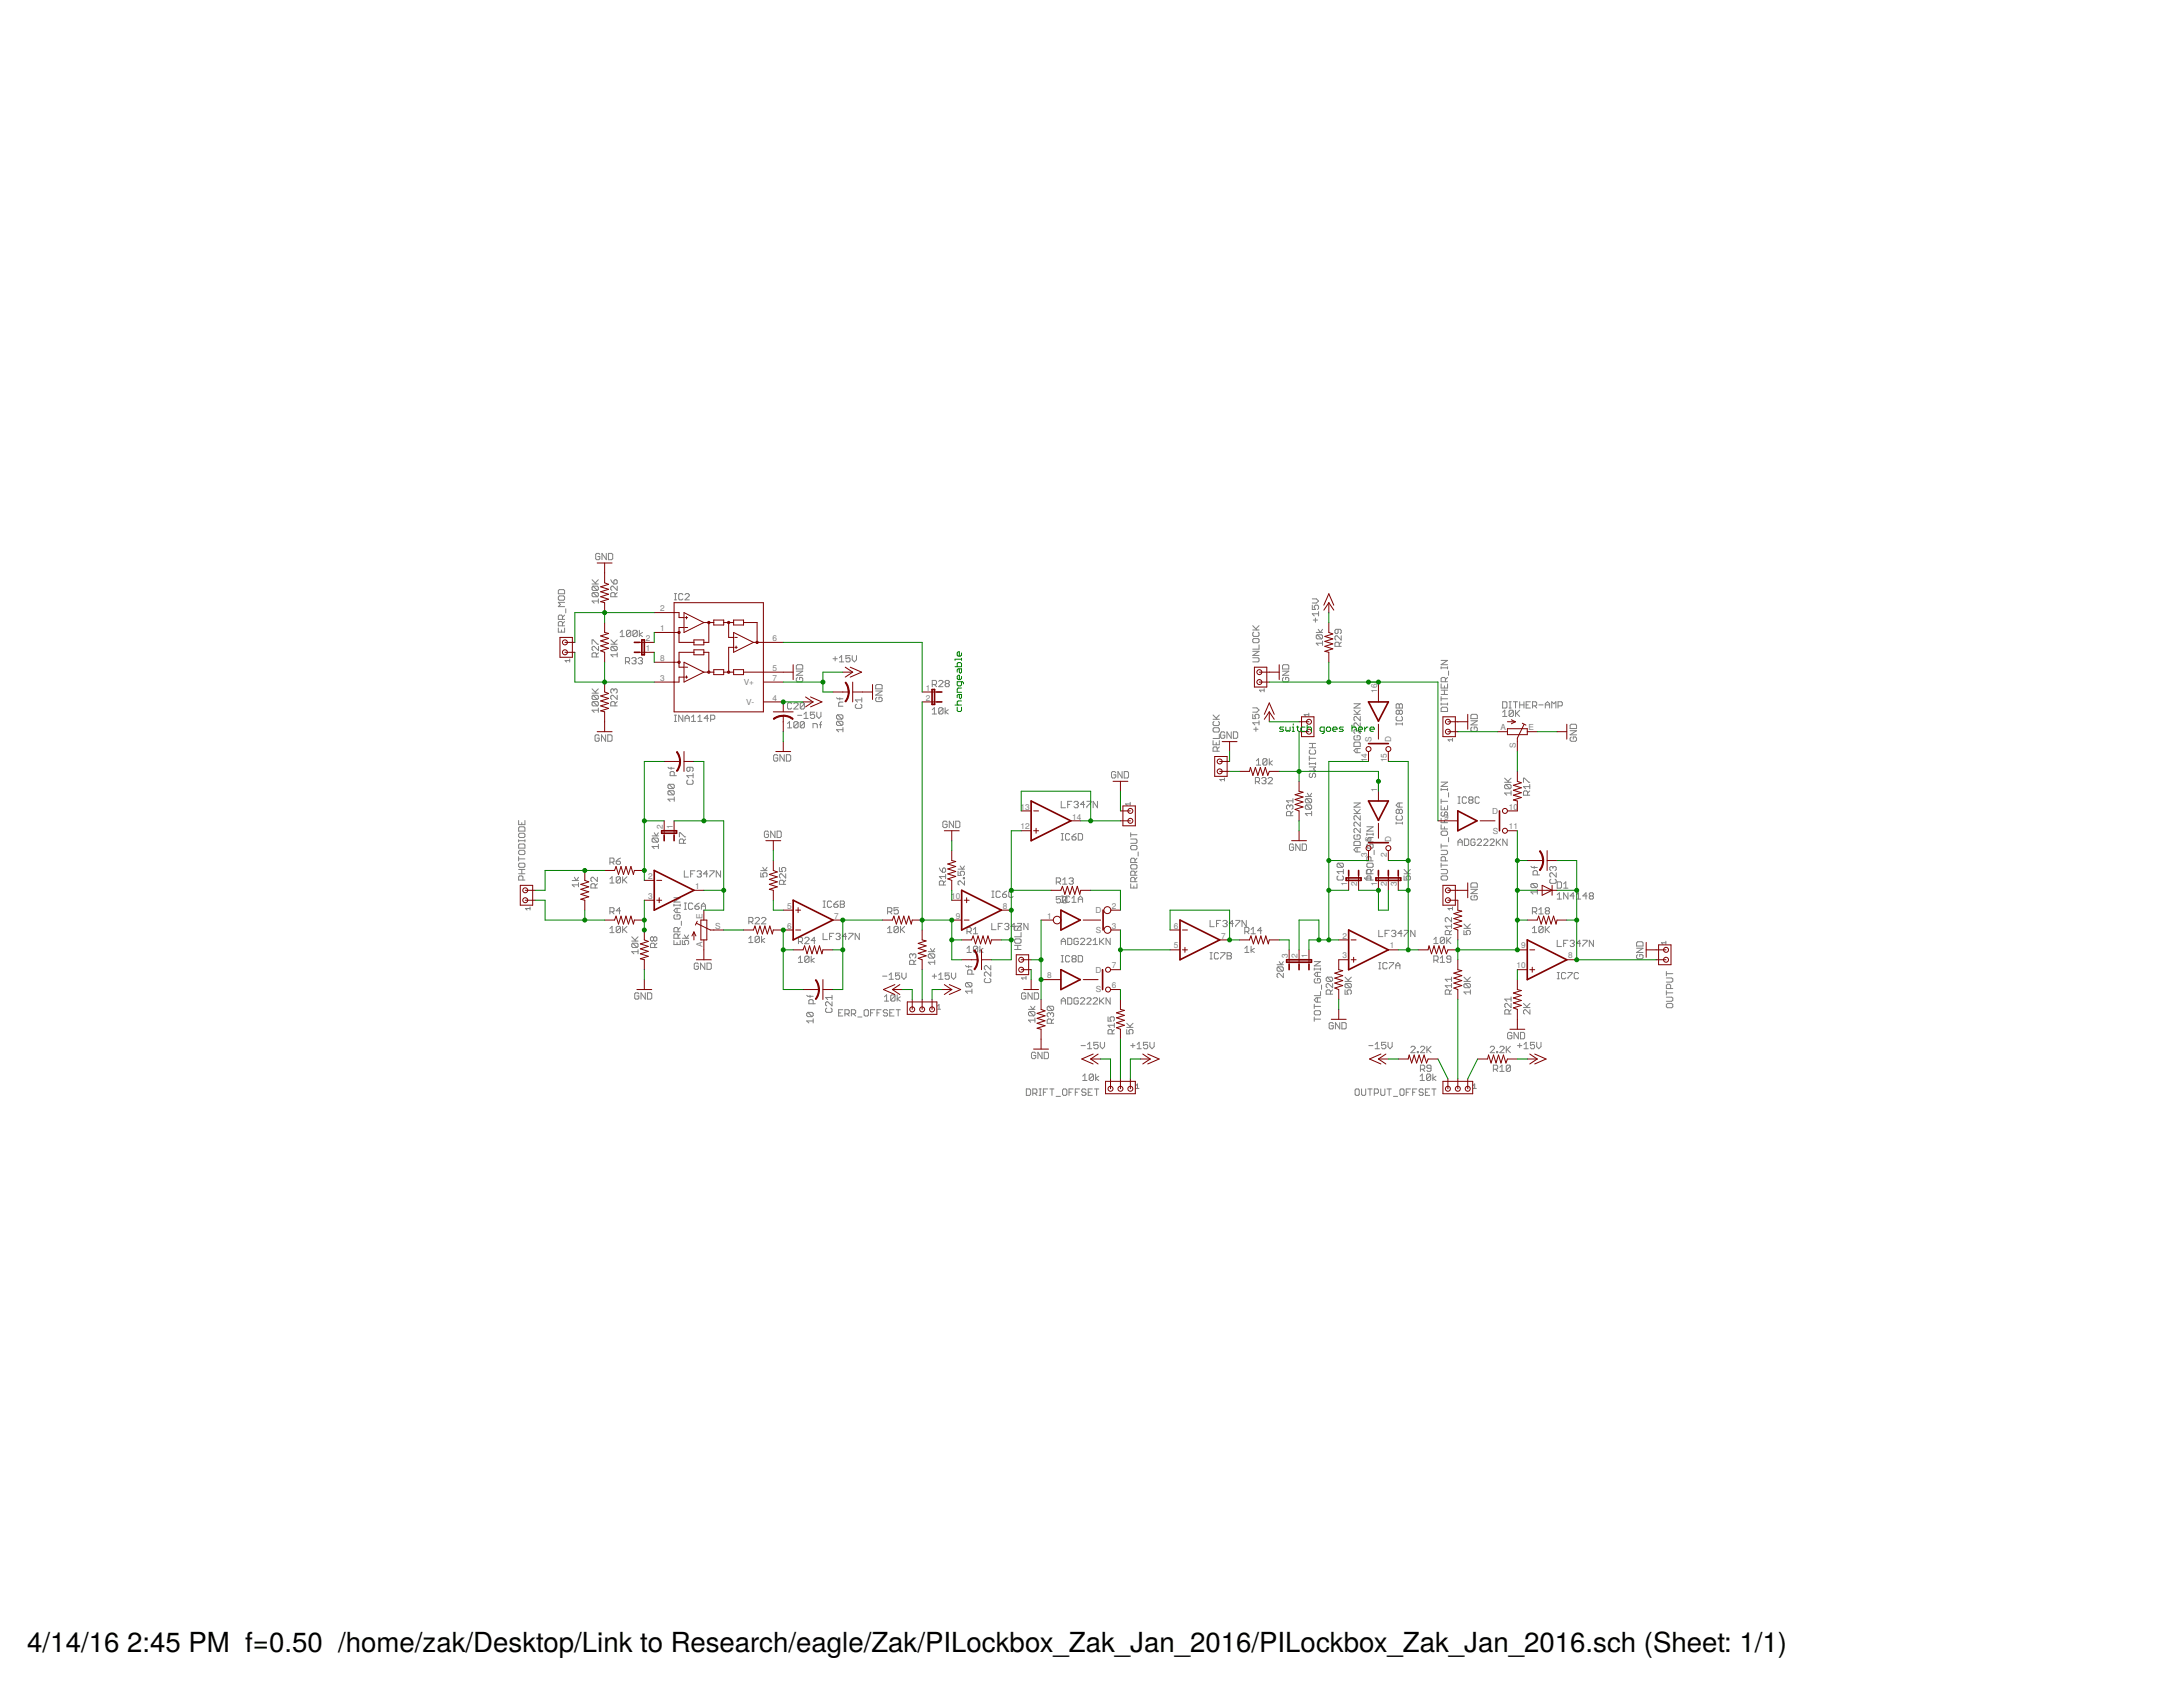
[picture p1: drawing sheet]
<svg xmlns="http://www.w3.org/2000/svg" width="279mm" height="216mm" viewBox="0 0 279 216" stroke-linecap="round" stroke-linejoin="round" font-family="sans-serif">
<defs><g id="words">
<g font-size="3.5">
<text x="3.5" y="211.4">4/14/16</text>
<text x="16.3" y="211.4">2:45 PM f=0.50 /home/zak/Desktop/Link to Research/eagle/Zak/PILockbox_Zak_Jan_2016/PILockbox_Zak_Jan_2016.sch (Sheet: 1/1)</text>
</g>
<g font-size="1.1" fill="#808080">
<text x="82.6" y="83.3">1</text>
<text x="82.6" y="82">2</text>
<text x="84.5" y="78.2">2</text>
<text x="84.5" y="80.8">1</text>
<text x="98.9" y="82">6</text>
<text x="84.5" y="84.6">8</text>
<text x="84.5" y="87.1">3</text>
<text x="95.2" y="87.7">V+</text>
<text x="98.9" y="87.1">7</text>
<text x="98.9" y="89.6">4</text>
<text x="98.9" y="85.8">5</text>
<text x="118.5" y="88.4">1</text>
<text x="118.5" y="89.6">2</text>
<text x="176.2" y="88.7" transform="rotate(-90 176.2 88.7)">16</text>
<text x="95.5" y="90.2">V-</text>
<text x="175.5" y="95" transform="rotate(-90 175.5 95)">S</text>
<text x="178.1" y="95" transform="rotate(-90 178.1 95)">D</text>
<text x="192" y="93.5">A</text>
<text x="194" y="95.8" transform="rotate(-90 194 95.8)">S</text>
<text x="195.6" y="93.5">E</text>
<text x="175" y="97.5" transform="rotate(-90 175 97.5)">14</text>
<text x="176.2" y="101.4" transform="rotate(-90 176.2 101.4)">1</text>
<text x="177.5" y="97.5" transform="rotate(-90 177.5 97.5)">15</text>
<text x="84.8" y="106.2" transform="rotate(-90 84.8 106.2)">2</text>
<text x="86.1" y="106.2" transform="rotate(-90 86.1 106.2)">1</text>
<text x="130.6" y="103.6">13</text>
<text x="130.6" y="106.2">12</text>
<text x="137.2" y="104.9">14</text>
<text x="175.5" y="107.7" transform="rotate(-90 175.5 107.7)">S</text>
<text x="178.1" y="107.7" transform="rotate(-90 178.1 107.7)">D</text>
<text x="184.8" y="104.9">9</text>
<text x="191" y="104.2">D</text>
<text x="191.1" y="106.7">S</text>
<text x="193.1" y="103.6">10</text>
<text x="193.1" y="106.2">11</text>
<text x="83" y="112.5">2</text>
<text x="89" y="113.8">1</text>
<text x="172.4" y="113.4" transform="rotate(-90 172.4 113.4)">1</text>
<text x="173.7" y="113.4" transform="rotate(-90 173.7 113.4)">2</text>
<text x="175" y="109.6" transform="rotate(-90 175 109.6)">3</text>
<text x="176.2" y="113.4" transform="rotate(-90 176.2 113.4)">1</text>
<text x="177.5" y="113.4" transform="rotate(-90 177.5 113.4)">2</text>
<text x="177.5" y="109.6" transform="rotate(-90 177.5 109.6)">2</text>
<text x="178.8" y="113.4" transform="rotate(-90 178.8 113.4)">3</text>
<text x="83" y="115">3</text>
<text x="89.9" y="117.6" transform="rotate(-90 89.9 117.6)">E</text>
<text x="91.5" y="118.8">S</text>
<text x="100.7" y="118.8">6</text>
<text x="100.7" y="116.3">5</text>
<text x="106.8" y="117.6">7</text>
<text x="121.7" y="115">10</text>
<text x="122.3" y="117.6">9</text>
<text x="128.4" y="116.3">8</text>
<text x="134" y="117.6">1</text>
<text x="140.2" y="116.9">D</text>
<text x="140.3" y="119.4">S</text>
<text x="142.3" y="116.3">2</text>
<text x="142.3" y="118.8">3</text>
<text x="150.3" y="118.8">6</text>
<text x="89.9" y="121.2" transform="rotate(-90 89.9 121.2)">A</text>
<text x="134" y="125.2">8</text>
<text x="140.2" y="124.5">D</text>
<text x="142.3" y="123.9">7</text>
<text x="150.3" y="121.4">5</text>
<text x="156.3" y="120.1">7</text>
<text x="164.8" y="122.7" transform="rotate(-90 164.8 122.7)">3</text>
<text x="166.1" y="122.7" transform="rotate(-90 166.1 122.7)">2</text>
<text x="167.4" y="122.7" transform="rotate(-90 167.4 122.7)">1</text>
<text x="171.8" y="120.1">2</text>
<text x="171.8" y="122.7">3</text>
<text x="177.9" y="121.4">1</text>
<text x="194.1" y="123.9">10</text>
<text x="194.7" y="121.4">9</text>
<text x="200.7" y="122.7">8</text>
<text x="140.3" y="127">S</text>
<text x="142.3" y="126.5">6</text>
</g>
</g></defs>
<g fill="none" stroke="#808080" stroke-width=".13">
<path d="M71.6 75.5h.5l.2 .1v.4h-.8v-.4zM71.6 76.3h.5l.2 .1v.3l-.2 .1h-.5l-.1-.1v-.3zM72 79.3v-.4l-.1-.2h-.3l-.1 .2v.4h.8M72.3 77.1h-.8l.2 .3-.2 .2h.8M72.3 79.5l-.3 .3M72.3 78.7l-.3 .3M72.4 77.9v.5M75.8 74.7h.8M75.8 74.2l.5 .5M75.9 75h.6l.1 .2v.2l-.1 .2M75.9 75.8h.6l.1 .2v.2l-.1 .2M75.9 75l-.1 .2v.2l.1 .2h.6"/>
<path d="M75.9 75.8l-.1 .2v.2l.1 .2h.6M75.9 75.8l.6 .6M75.9 75l.6 .6M76.6 76.6v.6M76.6 76.9h-.8l.3 .3M76.6 74.2l-.4 .4M76.8 71l-.2-.2h-.2l-.2 .2v.5l.2 .1h.2l.2-.1v-.3h-.3M77.6 70.8v.8l-.6-.8v.8M77.9 70.8h.4l.1 .2v.5l-.1 .1h-.4zM78.2 74.2l.4 .5M78.7 76.4v-.4l-.1-.2h-.3l-.1 .2v.4h.8M78.7 74.2l.3 .1v.3l-.2 .1h-.2v-.4z"/>
<path d="M79 75v.6l-.6-.6-.2 .2v.2l.1 .2M79 75.8l-.3 .3M86.3 76.8h.3M86.3 76h.3M86.4 76v.8M87.4 76.1l-.1-.1h-.3l-.1 .1v.5l.1 .2h.3l.1-.2M87.7 76.1l.1-.1h.3l.1 .1v.1l-.5 .6h.5M168 77.4v.6h.4l-.2-.3 .2-.3h.2l.2 .2v.3l-.2 .1M168 76.6h.5l.3 .3-.3 .3h-.5M168.1 79.4h.5M168.4 79.1v.5M168.8 78.5h-.8l.2 .3"/>
<path d="M168.8 78.3v.5M71.5 80.4v.5h.8v-.5M71.9 80.6v.3M72 80.1v-.4l-.1-.2h-.3l-.1 .2v.4h.8M72.9 84.5h-.6l.2 .2M72.9 84.3v.4M75.8 82.4v-.5h.1l.6 .5h.1M75.8 88.7h.8M75.8 88.2l.5 .5M75.9 89h.6l.1 .1v.3l-.1 .1M75.9 89.8h.6l.1 .1v.3l-.1 .1M75.9 89.8l-.1 .1v.3l.1 .1h.6"/>
<path d="M75.9 89l-.1 .1v.3l.1 .1h.6M75.9 89.8l.6 .5M75.9 89l.6 .5M76.3 84.1v-.4l-.1-.2h-.3l-.1 .2v.4h.8M76.6 90.9h-.8l.3 .3M76.6 90.6v.6M76.6 88.2l-.4 .4M76.6 82.7v.6l-.5-.6-.3 .1v.3l.1 .2M76.6 83.5l-.3 .3M76.7 94.2l-.1-.2h-.3l-.1 .2v.5l.1 .2h.3l.1-.2v-.2h-.3M77.5 94v.9l-.5-.9v.9M77.8 94h.4l.1 .2v.5l-.1 .2h-.4z"/>
<path d="M78.2 82.4h.8M78.2 81.9l.5 .5M78.3 82.7h.6l.1 .1v.3l-.1 .2M78.3 82.7l-.1 .1v.3l.1 .2h.6M78.3 82.7l.6 .6M78.6 88.3l-.2-.1-.2 .1v.3l.1 .1M78.6 88.3l.1-.1 .3 .1v.3l-.2 .1M78.6 88.3v.1M78.7 90.3v-.4l-.1-.1h-.3l-.1 .1v.4h.8M79 89v.5l-.6-.5-.2 .1v.3l.1 .1M79 83.8h-.8l.3 .3M79 83.5v.6"/>
<path d="M79 81.9l-.4 .4M79 89.8l-.3 .3M79.4 80.9l.2-.2v.8M79.4 81.5h.5M80.1 84.7h.4l.1-.1v-.3l-.1-.1h-.4v.8M80.3 84.7l.3 .3M80.7 80.8v.5l-.1 .2h-.3l-.1-.2M80.7 80.8l-.1-.1h-.3l-.1 .1v.5M80.7 80.8l-.5 .5M80.9 84.3l.1-.1h.3l.1 .1-.1 .3M81.1 84.6h.2M81.3 84.6l.1 .1-.1 .3h-.3l-.1-.2"/>
<path d="M81.6 80.8v.5l-.2 .2h-.3l-.1-.2M81.6 80.8l-.2-.1h-.3l-.1 .1v.5M81.6 80.8l-.6 .5M81.7 84.3l.1-.1h.3l.1 .1v.1l-.1 .2M81.8 80.7v.8M82 84.6h.1M82.1 84.6l.1 .1v.1l-.1 .2h-.3l-.1-.2M82.2 80.9l-.4 .3 .4 .3M85.5 98.2l.1 .1h.7M85.9 98.2v.3M86.3 99.3v-.4l-.1-.2h-.3l-.1 .2v.4h.8M86.3 92.3h.3"/>
<path d="M86.3 91.5h.3M86.4 91.5v.8M87.4 91.5v.8l-.5-.8v.8M87.7 92.3v-.5l.2-.3 .3 .3v.5M87.7 91.9h.5M88 99.8l-.1 .2v.2l.1 .2h.6l.1-.2v-.2l-.1-.2M88.3 98.2v.4l-.1 .1-.3-.1v-.3l.1-.1h.6l.1 .1v.3l-.1 .1M88.5 92.3h.5M88.5 91.8l.3-.3v.8M88.7 99.3h-.8l.3 .2M88.7 99v.5M89.3 92.3h.6"/>
<path d="M89.3 91.8l.3-.3v.8M90.7 91.9h-.6l.4-.4v.8M91 92.1h.4l.1-.2v-.2l-.1-.2h-.4v.8M99.5 96.7l-.1-.1h-.3l-.1 .1v.6l.1 .1h.3l.1-.1v-.3h-.2M100.4 96.6v.8l-.6-.8v.8M100.6 96.6h.4l.2 .1v.6l-.2 .1h-.4zM100.8 92.6l.2-.2v.8M100.8 93.2h.5M101.3 90.1l-.1-.2h-.3l-.1 .2v.5l.1 .1h.3l.1-.1M101.6 90.1l.1-.2h.3l.2 .2v.1l-.6 .5h.6M101.9 85.9h.8l-.8 .5h.8M102.1 86.7l-.2 .1v.3l.2 .1h.5l.1-.1v-.3l-.1-.1h-.3v.3"/>
<path d="M102.1 85.1h.5l.1 .1v.4h-.8v-.4zM102.1 91.5h.5M102.2 92.5l-.2-.1h-.3l-.1 .1v.5M102.2 92.5v.5l-.2 .2h-.3l-.1-.2M102.2 92.5l-.6 .5M102.9 91.4l.3-.3v.8M102.9 91.9h.5M103 92.5l-.2-.1h-.2l-.2 .1v.5M103 92.5v.5l-.2 .2h-.2l-.2-.2M103 90.1l-.2-.2h-.2l-.2 .2v.5M103 90.1v.5l-.2 .1h-.2l-.2-.1M103 92.5l-.6 .5"/>
<path d="M103 90.1l-.6 .5M104.1 93.2v-.6h.4l.1 .2v.4M104.3 91.1h-.6v.4l.3-.1 .3 .1v.3l-.2 .1h-.2l-.2-.1M104.5 91.1v.6l.3 .2 .3-.2v-.6M104.9 92.8h.3M105.2 92.4l-.2 .1v.7M106.6 84.3h.6M106.9 84v.6M107.1 89.3l.1 .1h.7M107.2 91.5h.5l.2 .1v.3l-.2 .1M107.2 92.3h.5l.2 .1v.3l-.2 .1M107.2 92.3l-.1 .1v.3l.1 .1h.5"/>
<path d="M107.2 91.5l-.1 .1v.3l.1 .1h.5M107.2 92.3l.5 .5M107.2 91.5l.5 .5M107.4 84.2l.3-.3v.8M107.4 84.7h.6M107.5 89.3v.3M107.9 93.4h-.8l.2 .3M107.9 93.1v.6M107.9 89.9h-.4l-.2 .1v.4h.6M108.8 83.9h-.5v.4l.2-.1 .3 .1v.3l-.1 .1h-.3l-.1-.1M109.1 83.9v.5l.2 .3 .3-.3v-.5M109.6 90.1l-.1 .2v.2l.1 .2h.6l.1-.2v-.2l-.1-.2"/>
<path d="M110.3 89.3v.6M110.3 89.6h-.8l.2 .3M112.1 87.7l.1-.1h.6l.1 .1v.5h-.8zM112.1 88.4h.8l-.8 .6h.8M112.2 89.2l-.1 .2v.3l.1 .1h.6l.1-.1v-.3l-.1-.2h-.3v.3M119.3 90.8l.3-.2v.8M119.3 91.4h.6M119.3 87.6h.4l.2-.1v-.3l-.2-.1h-.4v.8M119.6 87.6l.3 .3M120.1 87.2l.2-.1h.2l.2 .1v.1l-.6 .6h.6M120.7 90.7v.5l-.2 .2h-.2l-.2-.2M120.7 90.7l-.2-.1h-.2l-.2 .1v.5"/>
<path d="M120.7 90.7l-.6 .5M121 90.6v.8M121.1 87.5l-.1-.2 .1-.2h.3l.1 .1-.1 .3M121.1 87.5l-.1 .1 .1 .3h.3l.1-.1-.1-.3M121.1 87.5h.3M121.4 90.8l-.4 .3 .4 .3M142.8 98.9l-.1-.2h-.3l-.1 .2v.5l.1 .2h.3l.1-.2v-.2h-.3M143.6 98.7v.9l-.5-.9v.9M143.9 98.7h.4l.1 .2v.5l-.1 .2h-.4zM155.3 92.1h.8M155.3 94.8v.5h.8v-.5M155.3 91.5l.5 .6"/>
<path d="M155.4 93.1h.5l.2 .2v.2l-.2 .2h-.5l-.1-.2v-.2zM155.4 92.3l-.1 .2v.2l.1 .2h.5l.2-.2v-.2l-.2-.2M155.7 95v.3M155.8 96.1v-.4l-.1-.1h-.3l-.1 .1v.4h.8M156.1 91.5l-.4 .4M156.1 95.6l-.3 .3M156.1 94v.5h-.8M156.7 99.8h-.6l.2 .1M156.7 99.6v.3M156.8 93.8l-.2-.1h-.2l-.2 .1v.5l.2 .2h.2l.2-.2v-.2h-.3M157.6 93.7v.8l-.6-.8v.8M157.9 93.7h.4l.1 .1v.5l-.1 .2h-.4z"/>
<path d="M160.3 91.4v.6h.4l-.1-.3 .1-.3h.3l.1 .1v.3l-.1 .2M160.3 84.2h.7l.1 .1v.3l-.1 .1h-.7M160.3 83.4h.8l-.8 .5h.8M160.3 90.6h.6l.2 .3-.2 .2h-.6M160.3 81.9l.2-.2h.5l.1 .2v.2l-.1 .2h-.5l-.2-.2zM160.3 80.6h.8M160.3 80.1l.6 .5M160.5 93.3h.5M160.5 80.9l-.2 .1v.3l.2 .1h.5l.1-.1v-.3l-.1-.1M160.7 93v.6M160.8 97.4l.3-.3v.8M160.8 97.9h.6"/>
<path d="M161.1 80.1l-.4 .4M161.1 92.5h-.8l.3 .3M161.1 82.5v.6h-.8M161.1 92.2v.6M161.5 99.6l.1-.1h.3l.1 .1-.1 .3M161.8 99.9h.1M161.8 88.3h-.6l.2 .2M161.8 88.1v.4M161.9 99.9l.1 .1-.1 .3h-.3l-.1-.1M162.2 97.2v.6l-.2 .1h-.2l-.2-.1M162.2 97.2l-.2-.1h-.2l-.2 .1v.6M162.2 97.2l-.6 .6"/>
<path d="M162.3 99.6l.2-.1h.2l.2 .1v.2l-.6 .5h.6M162.5 97.1v.8M162.9 97.4l-.4 .2 .4 .3M164.1 85.9h.9l-.9 .5h.9M164.3 86.7l-.2 .1v.3l.2 .1h.5l.2-.1v-.3l-.2-.1h-.3v.3M164.3 85.1h.5l.2 .1v.4h-.9v-.4zM167.5 91.5h-.6l.2 .2M167.5 91.3v.4M167.6 96.8v.5M167.6 97.6v.3M167.6 98.1h.8l-.3 .3 .3 .3h-.8M167.6 97.7h.8"/>
<path d="M167.6 97h.8M167.6 95.7h.8M167.6 95.1h.8M167.7 96l-.1 .1v.3l.1 .1h.6l.1-.1v-.3l-.1-.1M167.7 99l-.1 .1v.3l.2 .1 .2-.1v-.3l.1-.1h.2l.1 .1v.3l-.1 .1M168 95.1v.6M168.4 97.6v.3M168.5 80.9h.8M168.6 81.2h.5l.2 .2v.2l-.2 .2M168.6 81.2l-.1 .2v.2l.1 .2h.5M168.6 81.2l.5 .6M168.7 80.5l.3 .4 .3-.4"/>
<path d="M169.3 82.3h-.8l.2 .3M169.3 82v.6M171.3 80.5v.5l-.2 .1-.2-.1v-.3l.1-.2h.5l.2 .2v.3l-.2 .1M171.4 82.7v-.4l-.1-.1h-.3l-.1 .1v.4h.8M171.7 81.4v.5l-.6-.5-.2 .1v.3l.1 .1M171.7 82.2l-.3 .2M173.3 95.1l.1-.1h.6l.1 .1v.4h-.8zM173.3 91.4h.8M173.3 90.9l.5 .5M173.3 90.1h.8l-.8 .5h.8M173.4 94.1l-.1 .2v.3l.1 .1h.6l.1-.1v-.3l-.1-.2h-.3v.3M173.7 95.8v.5"/>
<path d="M174.1 91.7v.5l-.6-.5-.2 .1v.3l.1 .1M174.1 92.5v.6l-.6-.6-.2 .1v.3l.1 .2M174.1 93.3v.6l-.6-.6-.2 .2v.2l.1 .2M174.1 95.8h-.6l-.2 .3 .2 .2h.6M174.1 90.9l-.4 .4M178.7 90.2l.1-.1 .3 .1 .3-.1 .1 .1v.4h-.8zM178.7 92.5v.3M178.7 92.6h.8M178.8 91.7l-.1 .1v.3l.1 .1h.6l.1-.1v-.3l-.1-.1M179.1 91l-.2-.1-.2 .1v.3l.1 .1 .3-.1M179.1 91l.1-.1 .3 .1v.3l-.1 .1-.3-.1M179.1 90.2v.4"/>
<path d="M179.1 91v.3M179.5 92.5v.3M184.4 89.4h.9M184.4 84.5h.9l-.9 .6h.9M184.4 90.7l.2-.2h.5l.2 .2v.4h-.9zM184.4 87.5v.6h.9v-.6M184.4 85.3v.3M184.4 89.2v.5M184.4 90v.2M184.4 90.1h.9M184.4 88.9h.9M184.4 88.3h.9"/>
<path d="M184.4 85.5h.9M184.9 87.8v.3M184.9 88.3v.6M185 87.2v-.4l-.1-.1h-.3l-.2 .1v.4h.9M185.3 85.3v.3M185.3 90v.2M185.3 86.7l-.3 .3M185.4 85.9v.5M185.9 94.7h-.6l.2 .2M185.9 94.5v.4M188.3 91.5l.1-.1h.5l.2 .1v.5h-.8zM188.3 92.2h.8l-.8 .6h.8"/>
<path d="M188.4 93l-.1 .2v.3l.1 .1h.5l.2-.1v-.3l-.2-.2h-.2v.3M192.3 91.7h.6M192.3 89.8h.4l.2 .1v.6l-.2 .1h-.4zM192.3 91.1l.3-.2v.8M192.6 99.6l.5 .5M193.1 90.6h.3M193.1 89.8h.3M193.3 89.8v.8M193.4 99.6l-.4 .4M193.7 91v.6l-.2 .1h-.2l-.2-.1M193.7 91l-.2-.1h-.2l-.2 .1v.6M193.7 91l-.6 .6"/>
<path d="M193.7 89.8h.5M194 89.8v.8M194 90.9v.8M194.1 91.3l.4 .4M194.5 89.8v.8M194.5 90.9l-.5 .5M194.5 90.2h.6M195.1 89.8v.8M195.3 90.2h.3M195.9 89.8h-.6v.8h.6M196.2 90.3h.4l.1-.1v-.3l-.1-.1h-.4v.8M196.4 90.3l.3 .3"/>
<path d="M197 90.2h.5M197.8 90.6v-.5l.3-.3 .2 .3v.5M197.8 90.2h.5M198.6 90.6v-.8l.3 .3 .2-.3v.8M199.4 90.3h.4l.2-.1v-.3l-.2-.1h-.4v.8M201 92.8l.1-.1h.5l.2 .1v.4h-.8zM201 93.5h.8l-.8 .5h.8M201.1 94.3l-.1 .2v.2l.1 .2h.5l.2-.2v-.2l-.2-.2h-.2v.3M66.4 111.8h.8M66.4 108.1l.1-.1h.6l.1 .1v.4h-.8zM66.4 111.3h.8M66.4 105v.5h.8v-.5"/>
<path d="M66.4 107.5v.2M66.4 109.6v.6M66.4 109.9h.8M66.4 107.6h.8M66.5 105.8h.6l.1 .2v.4h-.8v-.4zM66.5 106.6h.6l.1 .2v.2l-.1 .2h-.6l-.1-.2v-.2zM66.5 108.8h.6l.1 .2v.2l-.1 .2h-.6l-.1-.2v-.2zM66.5 110.5h.6l.1 .1v.3l-.1 .1h-.6l-.1-.1v-.3zM66.8 105.3v.2M66.8 111.3v.5M66.9 112.6v-.4l-.1-.1h-.3l-.1 .1v.4h.8M67.2 107.5v.2"/>
<path d="M67.8 116.3h-.6l.3 .2M67.8 116.1v.4M73.2 112.7h.8M73.5 112.3l.3 .4 .2-.4M74 113.2h-.8l.3 .3M74 113v.5M76.2 113.6v-.4l-.2-.1h-.2l-.2 .1v.4h.9M76.5 112.3v.5l-.6-.5-.3 .1v.3l.2 .1M76.5 113.1l-.3 .3M78.1 118.8l.2-.2v.8M78.1 112.5l.2-.3v.8M78.1 119.4h.5"/>
<path d="M78.1 113h.5M78.1 110.3h.4l.1-.1v-.3l-.1-.1h-.4v.8M78.1 116.7h.4l.1-.1v-.3l-.1-.1h-.4v.8M78.3 116.7l.3 .3M78.3 110.3l.3 .3M78.9 110.2h.4l.1 .3-.1 .1h-.3l-.1-.1zM79.4 118.7v.5l-.1 .2h-.3l-.1-.2M79.4 112.3l-.1-.1h-.3l-.1 .1v.6M79.4 118.7l-.1-.1h-.3l-.1 .1v.5M79.4 112.3v.6l-.1 .1h-.3l-.1-.1M79.4 118.7l-.5 .5M79.4 112.3l-.5 .6"/>
<path d="M79.4 116.6h-.5l.4-.4v.8M79.4 109.8l-.5 .4M79.7 112.2v.8M79.7 118.6v.8M79.8 119l.4 .4M79.8 112.6l.4 .4M80.2 118.6l-.5 .5M80.2 112.2l-.5 .6M80.9 119.9l.5 .5M81.7 119.9l-.4 .4M83.5 107h.8M83.6 107.3l-.1 .1v.3l.1 .1h.5"/>
<path d="M83.6 107.3h.5l.2 .1v.3l-.2 .1M83.6 107.3l.5 .5M83.7 106.6l.3 .4 .3-.4M84.3 108.3h-.8l.2 .3M84.3 108.1v.5M85.6 100.4h.6l.1 .1v.3l-.1 .1M85.6 101.2h.6l.1 .1v.3l-.1 .1M85.6 101.2l-.1 .1v.3l.1 .1h.6M85.6 100.4l-.1 .1v.3l.1 .1h.6M85.6 101.2l.6 .5M85.6 100.4l.6 .5M86.3 115.7v.3"/>
<path d="M86.3 115.8h.8M86.3 114.9h.8l-.8 .5h.8M86.3 102.3h-.8l.3 .3M86.3 102v.6M86.4 117.1l-.1 .1v.3l.1 .1h.5l.2-.1v-.3l-.2-.1h-.2v.2M86.7 116.2v.6M86.8 119.3v-.4l-.1-.2h-.3l-.1 .2v.4h.8M87 107.1v-.5h.1l.5 .5h.2M87.1 115.7v.3M87.1 119.5l-.3 .3M87.1 118.7l-.3 .3M87.1 116.2h-.6l-.2 .3 .2 .3h.6"/>
<path d="M87.2 117.9v.5M87.5 107.9v-.4l-.1-.1h-.3l-.1 .1v.4h.8M87.6 111.4v.8h.5M87.6 119.7l.3 .4 .2-.4M87.6 116.4h.3M87.6 115.6h.3M87.7 115.6v.8M87.8 107.4l-.3 .3M88.4 111.8h.3M88.7 115.7l-.2-.1h-.2l-.2 .1v.5l.2 .2h.2l.2-.2M88.9 111.4h-.5v.8M88.9 116h.4l.2 .2-.2 .2h-.2l-.2-.2z"/>
<path d="M89.2 111.6l.1-.2h.3l.2 .2v.1l-.2 .1M89.5 111.8h.1M89.5 115.6l-.6 .4M89.6 111.8l.2 .2-.2 .2h-.3l-.1-.1M89.8 116.4v-.6l.2-.2 .3 .2v.6M89.8 116h.5M90.6 111.8h-.6l.4-.4v.8M90.8 111.4h.6v.2l-.6 .5v.1M92.2 111.4v.8l-.5-.8v.8M95.8 118h.4l.2-.2v-.2l-.2-.2h-.4v.8M96.1 118l.3 .2M96.6 117.6l.2-.2h.2l.2 .2v.1l-.6 .5h.6"/>
<path d="M97.2 120l-.2-.2h-.2l-.2 .2v.5M97.2 120v.5l-.2 .1h-.2l-.2-.1M97.2 120l-.6 .5M97.4 111.7v.5h.4l-.2-.2v-.2l.2-.1h.2l.2 .1v.3l-.2 .1M97.4 111.4h.8M97.5 119.8v.8M97.5 117.6l.1-.2h.3l.1 .2v.1l-.5 .5h.5M97.6 111l.3 .4 .3-.4M98.4 106.5l-.2-.1h-.2l-.2 .1v.5l.2 .2h.2l.2-.2v-.2h-.3M99.2 106.4v.8l-.6-.8v.8M99.5 106.4h.4l.1 .1v.5l-.1 .2h-.4zM99.8 111v.5h.4l-.2-.2 .2-.3h.2l.2 .1v.3l-.2 .1"/>
<path d="M100.3 113.2v-.4l-.1-.2h-.3l-.1 .2v.4h.8M100.6 111.8v.6l-.6-.6h-.1l-.1 .2v.2l.1 .2M100.6 112.6l-.3 .3M105.3 119.4v.8h.6M105.3 116.1h.3M105.3 115.3h.3M105.5 115.3v.8M106.2 119.8h.2M106.4 115.4l-.1-.1h-.3l-.1 .1v.6l.1 .1h.3l.1-.1M106.7 119.4h-.5v.8M106.7 115.7h.4l.2 .3-.2 .1h-.3l-.1-.1zM107 119.6l.1-.2h.3l.1 .2-.1 .2"/>
<path d="M107.3 119.8h.1M107.3 115.3l-.6 .4M107.4 119.8l.1 .2-.1 .2h-.3l-.1-.1M107.5 115.3h.4l.2 .1-.2 .3 .2 .3-.2 .1h-.4zM107.5 115.7h.4M108.4 119.8h-.6l.4-.4v.8M108.6 119.4h.6v.2l-.6 .5v.1M110 119.4v.8l-.5-.8v.8M113.6 119.4h.6M113.6 118.8l.3-.2v.8M113.6 116.7h.4l.2-.1v-.3l-.2-.1h-.4v.8M113.9 116.7l.3 .3"/>
<path d="M115 118.7v.5l-.2 .2h-.2l-.2-.2M115 118.7l-.2-.1h-.2l-.2 .1v.5M115 116.2h-.6v.4l.3-.2 .3 .2v.2l-.2 .2h-.2l-.2-.2M115 118.7l-.6 .5M115.3 118.6v.8M115.4 119l.4 .4M115.8 118.6l-.5 .5M120.2 111.1l.4 .5M120.8 113.3v-.4l-.2-.2h-.2l-.2 .2v.4h.8M120.8 111.1h.1l.1 .1v.3l-.1 .1h-.3v-.4zM121 112.7l-.2 .3M121 112.2h-.8l.3 .3"/>
<path d="M121 111.9v.6M121.2 105.2l-.1-.1h-.3l-.1 .1v.6l.1 .1h.3l.1-.1v-.3h-.3M122 105.1v.8l-.5-.8v.8M122.3 105.1h.4l.2 .1v.6l-.2 .1h-.4zM122.6 111.5v.5h.4l-.1-.2 .1-.3h.3l.1 .1v.3l-.1 .1M122.6 111.2h.8M122.9 110.8l.3 .4 .2-.4M123.3 112.3h.1v.2h-.1zM123.4 112.7v.6l-.5-.6-.3 .2v.2l.2 .2M123.8 119.2h.4l.1-.1v-.3l-.1-.1h-.4v.8M124 119.2l.3 .3M124.6 119l.3-.3v.8"/>
<path d="M124.6 119.5h.5M126.9 118.2v.8h.6M126.9 114.9h.3M126.9 114h.3M127.1 114v.9M127.8 118.6h.2M128 114.2l-.1-.2h-.3l-.1 .2v.5l.1 .2h.3l.1-.2M128.3 118.2h-.5v.8M128.3 114.4h.4l.1 .3-.1 .2h-.3l-.1-.2zM128.6 118.3l.1-.1h.3l.1 .1-.1 .3M128.8 118.6h.2M128.8 114l-.2 .2-.3 .2"/>
<path d="M129 118.6l.1 .1-.1 .3h-.3l-.1-.1M129.7 114.2l-.2-.2h-.2l-.2 .2v.5l.2 .2h.2l.2-.2M129.9 118.7l.1-.2h.5l.2 .2v.4h-.8zM129.9 118.6h-.5l.4-.4v.8M130.2 118.2h.5v.1l-.5 .6v.1M130.7 119.3v.6h-.8M131.6 118.2v.8l-.6-.8v.8M135.2 112.9h.4l.1-.1v-.3l-.1-.1h-.4v.8M135.5 112.9l.2 .3M135.7 114.7h-.5v.4l.4-.1 .1 .1v.3l-.1 .1h-.3l-.1-.1M135.8 102.6v.8h.6M135.8 115.5h.3"/>
<path d="M135.8 114.7h.3M135.8 107.5h.3M135.8 106.7h.3M136 106.7v.8M136 114.7v.8M136 112.6l.3-.2v.8M136 113.2h.5M136.5 114.9l-.1-.2h-.3l-.1 .2v.5M136.5 114.9v.5l-.1 .1h-.3l-.1-.1M136.5 114.9l-.5 .5M136.7 103h.2M136.8 112.5l.2-.1h.2l.2 .1-.2 .3"/>
<path d="M136.9 106.8l-.1-.1h-.3l-.1 .1v.6l.1 .1h.3l.1-.1M136.9 114.8l-.1-.1h-.3l-.1 .1v.6l.1 .1h.3l.1-.1M137.1 112.8h.1M137.2 102.6h-.5v.8M137.2 115l.3-.3v.8M137.2 115.5h.5M137.2 107.1h.4l.1 .3-.1 .1h-.3l-.1-.1zM137.2 112.8l.2 .1-.2 .3h-.2l-.2-.2M137.5 102.7l.1-.1h.3l.1 .1-.1 .3M137.7 103h.2M137.7 106.7l-.5 .4M137.9 103l.1 .1-.1 .3h-.3l-.1-.2"/>
<path d="M138 106.7h.4l.2 .1v.6l-.2 .1h-.4zM138 115.5v-.5l.3-.3 .3 .3v.5M138 115.1h.6M138.8 103h-.5l.4-.4v.8M139.1 102.6h.5v.1l-.5 .5v.2M140.5 102.6v.8l-.6-.8v.8M144.7 102.9h-.6l.2 .2M144.7 102.7v.4M144.7 108.3l.1-.1h.6l.1 .1v.3l-.1 .2h-.6l-.1-.2zM144.7 106.8h.8M144.7 107.4h.7l.1 .1v.3l-.1 .1h-.7M144.7 110.8l.1-.1h.6l.1 .1v.3l-.1 .1h-.6l-.1-.1z"/>
<path d="M144.7 113.1v.5h.8v-.5M144.7 106.6v.5M145.1 113.4v.2M145.3 112v-.4l-.2-.1h-.3l-.1 .1v.4h.8M145.3 112.8v-.4l-.2-.1h-.3l-.1 .1v.4h.8M145.3 110.4v-.4l-.2-.2h-.3l-.1 .2v.4h.8M145.5 112.3l-.2 .3M145.5 111.5l-.2 .2M145.5 109.8l-.2 .3M145.7 109v.6M154.9 117.8v.8h.5M155.7 118.2h.3"/>
<path d="M156.2 117.8h-.5v.8M156.5 117.9l.2-.1h.2l.2 .1v.2l-.2 .1M156.8 118.2h.1M156.9 118.2l.2 .1v.2l-.2 .1h-.2l-.2-.1M157.9 118.2h-.6l.4-.4v.8M158.2 117.8h.5v.1l-.5 .6v.1M159.3 119.2h.4l.2-.1v-.3l-.2-.1h-.4v.8M159.5 117.8v.8l-.5-.8v.8M159.6 119.2l.3 .3M160.1 119.5h.6M160.1 119l.3-.3v.8M160.7 100h.4l.1-.1v-.3l-.1-.1h-.4v.8"/>
<path d="M161 100l.2 .3M161.5 119.1h-.5l.4-.4v.8M165.1 103.2l-.2-.2-.2 .2v.2l.1 .2M165.1 103.2l.1-.2 .3 .2v.2l-.2 .2M165.1 103.2v.1M165.2 104.4v-.4l-.1-.2h-.3l-.1 .2v.4h.8M165.5 103.8l-.3 .3M165.5 102.2v.5M165.5 102.5h-.8l.2 .2M165.6 108.2l-.2-.2h-.2l-.2 .2v.5l.2 .1h.2l.2-.1v-.3h-.3M166.4 108v.8l-.6-.8v.8M166.7 108h.4l.1 .2v.5l-.1 .1h-.4z"/>
<path d="M167.1 101.9h.8M167.2 103l-.1 .2v.2l.1 .2h.5M167.2 102.2h.5l.2 .1v.3l-.2 .1M167.2 103h.5l.2 .2v.2l-.2 .2M167.2 102.2l-.1 .1v.3l.1 .1h.5M167.2 103l.5 .6M167.2 102.2l.5 .5M167.3 101.5l.3 .4 .3-.4M167.9 104.1h-.8l.2 .3M167.9 103.8v.6M171.3 112.1l-.2 .1v.3l.2 .1h.5l.1-.1v-.3l-.1-.1M171.3 110.5l-.2 .1v.3l.2 .1h.5"/>
<path d="M171.3 110.5h.5l.1 .1v.3l-.1 .1M171.3 110.5l.5 .5M171.9 111.5h-.8l.3 .3M171.9 111.3v.5M173.3 107.8l.1-.1h.6l.1 .1v.4h-.8zM173.3 104.1h.8M173.3 103.6l.5 .5M173.3 102.8h.8l-.8 .5h.8M173.4 106.8l-.1 .2v.3l.1 .1h.6l.1-.1v-.3l-.1-.2h-.3v.3M173.7 108.5v.5M174.1 108.5h-.6l-.2 .3 .2 .2h.6M174.1 104.4v.5l-.6-.5-.2 .1v.3l.1 .1"/>
<path d="M174.1 105.2v.5l-.6-.5-.2 .1v.3l.1 .1M174.1 106v.6l-.6-.6-.2 .2v.2l.1 .2M174.1 103.6l-.4 .4M174.9 105.8h.8l-.8 .6h.8M174.9 106.8h.8M174.9 110.6l.2-.1h.5l.1 .1v.3l-.1 .1h-.5l-.2-.1zM174.9 106.6v.3M175.1 108l-.2 .1v.3l.2 .1h.5l.1-.1v-.3l-.1-.1h-.3v.3M175.1 111.3l-.2 .1v.4M175.3 107.2v.5M175.3 111.3l.2 .1v.4M175.4 111.3h-.4l-.1 .1v.4h.8"/>
<path d="M175.4 112.4h-.8l.3 .2M175.4 112.1v.5M175.5 110.2v-.4l-.2-.2h-.2l-.2 .2v.4h.8M175.5 112.6v-.4l-.2-.1h-.2l-.2 .1v.4h.8M175.7 107.2h-.5l-.3 .3 .3 .2h.5M175.7 111.3l-.2 .2M175.7 106.6v.3M175.9 108.8v.6M176.5 119.1v.8h.5M177.3 119.5h.2M177.8 119.1h-.5v.8M178.1 119.2l.1-.1h.3l.1 .1v.1l-.1 .2"/>
<path d="M178.4 119.5h.1M178.5 119.5l.1 .1v.1l-.1 .2h-.3l-.1-.2M178.7 105.3h.8M178.7 105.2v.3M178.8 104.4l-.1 .1v.3l.1 .1h.6l.1-.1v-.3l-.1-.1M179.1 103.7l-.2-.1-.2 .1v.3l.1 .1 .3-.1M179.1 103.7l.1-.1h.2l.1 .1v.3l-.1 .1-.3-.1M179.1 102.8v.5M179.1 103.7v.3M179.5 119.5h-.6l.4-.4v.8M179.5 102.8h-.6l-.2 .2 .2 .3h.6M179.5 105.2v.3"/>
<path d="M179.7 111.8h.8M179.7 112.1v.5h.4l-.1-.2v-.2l.1-.1h.3l.1 .1v.3l-.1 .1M179.7 111.3l.5 .5M179.7 119.1h.6v.1l-.6 .5v.2M180.5 111.3l-.4 .4M181.1 119.1v.8l-.5-.8v.8M184.4 111.3h.7l.2 .1v.3l-.2 .1h-.7M184.4 102.6h.9M184.4 112.2l.2-.1h.5l.2 .1v.3l-.2 .1h-.5l-.2-.1zM184.4 100.1h.9l-.9 .5h.9M184.4 103.1v.5h.9v-.5M184.4 108.8h.7l.2 .2v.2l-.2 .2h-.7"/>
<path d="M184.4 100.9v.3M184.4 102.3v.5M184.4 104.7v.6h.9M184.4 105.6v.5h.9M184.4 108v.5M184.4 110.5v.5M184.4 110.7h.9M184.4 108.3h.9M184.4 101h.9M184.6 103.9l-.2 .2v.2l.3 .2 .2-.2v-.2l.2-.2 .2 .2v.2l-.2 .2M184.6 106.4h.5l.2 .1v.3l-.2 .1h-.5l-.2-.1v-.3zM184.9 103.4v.2"/>
<path d="M184.9 105v.3M184.9 105.8v.3M185 110.2v-.4l-.1-.2h-.3l-.2 .2v.4h.9M185.2 120v.8M185.3 100.9v.3M185.4 101.5v.5M185.4 107.2v.5M185.5 119.6v-.4l-.1-.1h-.3l-.1 .1v.4h.8M185.7 120l-.5 .5M185.8 117.4v.6l-.5-.6h-.2l-.1 .2v.3l.1 .1M185.8 119.1l-.3 .2M185.8 118.5h-.8l.3 .3"/>
<path d="M185.8 118.3v.5M185.9 116.1v.4M185.9 116.3h-.6l.2 .2M186.6 108.2v-.5l.3-.3 .3 .3v.5M186.6 107.8h.6M186.6 102.8h.3M186.6 102h.3M186.8 102v.8M187.4 119.1v.5h.4l-.2-.3 .2-.2h.2l.2 .1v.3l-.2 .1M187.4 118.8h.8M187.4 118.3l.5 .5M187.4 107.4h.4l.2 .1v.6l-.2 .1h-.4z"/>
<path d="M187.7 102.1l-.1-.1h-.3l-.1 .1v.6l.1 .1h.3l.1-.1M188.1 102.4l-.1-.1 .1-.3h.3l.1 .1-.1 .3M188.1 102.4l-.1 .1 .1 .3h.3l.1-.1-.1-.3M188.1 102.4h.3M188.2 118.3l-.4 .4M188.3 113.8h.8l-.8 .6h.8M188.4 113h.5l.2 .1v.4h-.8v-.4zM188.4 114.6l-.1 .2v.2l.1 .2h.5l.2-.2v-.2l-.2-.2h-.2v.3M188.8 107.5l-.1-.1h-.3l-.1 .1v.6l.1 .1h.3l.1-.1v-.3h-.3M189.1 107.5l.1-.1h.3l.1 .1v.2l-.5 .5h.5M189.3 102.1l-.1-.1h-.3l-.1 .1v.6l.1 .1h.3l.1-.1M189.9 107.5l.1-.1h.3l.1 .1v.2l-.5 .5h.5"/>
<path d="M190.7 107.5l.1-.1h.3l.1 .1v.2l-.5 .5h.5M191.5 107.4v.8M191.7 107.8l.4 .4M192.1 107.4l-.6 .5M192.6 100.1h.8M192.7 100.4h.6l.1 .1v.3l-.1 .1M192.7 100.4l-.1 .1v.3l.1 .1h.6M192.7 100.4l.6 .5M192.9 107.4v.8l-.6-.8v.8M193.4 101.5h-.8l.2 .3M193.4 101.2v.6M195 100.1v-.5h.1l.6 .5h.1"/>
<path d="M195.5 101.8v-.4l-.1-.2h-.3l-.1 .2v.4h.8M195.8 101.2l-.3 .3M195.8 100.7h-.8l.3 .2M195.8 100.4v.5M195.9 110.9l.2 .1h.7M196.1 113.1h.5l.2 .1v.3l-.2 .1M196.1 113.1l-.2 .1v.3l.2 .1h.5M196.1 113.1l.5 .5M196.1 118.8l.3-.2v.8M196.1 116.7h.5l.1-.1v-.3l-.1-.1h-.5v.8M196.1 119.4h.6M196.4 110.9v.2"/>
<path d="M196.4 116.7l.3 .3M196.8 112v-.4l-.2-.2h-.2l-.2 .2v.4h.8M196.8 114.2h-.9l.3 .2M196.8 113.9v.5M197 116.4l.2-.2v.8M197 117h.5M197.5 118.7v.5l-.1 .2h-.3l-.1-.2M197.5 118.7l-.1-.1h-.3l-.1 .1v.5M197.5 118.7l-.5 .5M197.8 118.6v.8M197.9 116.6l-.1-.2 .1-.2h.3l.1 .1-.1 .3M197.9 116.6l-.1 .1 .1 .3h.3l.1-.2-.1-.2"/>
<path d="M197.9 119l.4 .4M197.9 116.6h.3M198.3 118.6l-.5 .5M198.5 112.5l-.1 .1v.3l.1 .2h.5l.2-.2v-.3l-.2-.1M198.8 111l-.2-.1-.2 .1v.3l.1 .1M198.8 111l.1-.1 .3 .1v.3l-.2 .1M198.8 111v.1M199.2 111.7v.5l-.6-.5-.2 .1v.3l.1 .1M199.3 112.9h.4l.2 .1v.5l-.2 .2h-.4zM199.3 114.5l.3-.2v.8M199.3 115.1h.6M200.1 113.7h.6"/>
<path d="M200.1 113.1l.3-.2v.8M200.7 114.3v.8l-.6-.8v.8M201.5 114.7h-.5l.4-.4v.8M201.8 115.1h.5M201.8 114.5l.2-.2v.8M203.1 114.7h-.5l.4-.4v.8M203.5 114.7l-.1-.2 .1-.2h.3l.1 .1-.1 .3M203.5 114.7l-.1 .1 .1 .3h.3l.1-.2-.1-.2M203.5 114.7h.3M80.9 120.4h.8M81 120.7h.5l.2 .1v.3l-.2 .2M81 120.7l-.1 .1v.3l.1 .2h.5"/>
<path d="M81 120.7l.5 .6M81.7 121.8h-.8l.2 .3M81.7 121.5v.6M81.8 127.2l-.2-.1h-.2l-.2 .1v.5l.2 .2h.2l.2-.2v-.2h-.3M82.6 127.1v.8l-.6-.8v.8M82.9 127.1h.4l.1 .1v.5l-.1 .2h-.4zM83.7 120l-.2-.1-.3 .1v.3l.2 .1 .3-.1M83.7 120l.1-.1 .3 .1v.3l-.2 .1-.2-.1M83.7 120v.3M83.8 121.3v-.5l-.1-.1h-.3l-.2 .1v.5h.9M84.1 120.7l-.3 .3M86.3 120.4v.5h.8v-.5"/>
<path d="M86.7 120.6v.3M86.8 120.1v-.4l-.1-.2h-.3l-.1 .2v.4h.8M87.3 120.4v.5h.4l-.1-.3 .1-.2h.3l.1 .1v.3l-.1 .1M87.3 120.1h.8M89.4 123.4l-.1-.1h-.3l-.1 .1v.5l.1 .2h.3l.1-.2v-.2h-.3M90.2 123.3v.8l-.5-.8v.8M90.5 123.3h.4l.1 .1v.5l-.1 .2h-.4zM95.8 120.1l.3-.3v.8M95.8 120.6h.6M97.9 120.1l-.4 .3 .4 .2M102.2 122.6l.2-.2v.8M102.2 123.2h.5"/>
<path d="M102.2 120.5h.4l.1-.1v-.3l-.1-.1h-.4v.8M102.4 120.5l.3 .3M103 120.1l.1-.1h.3l.1 .1v.1l-.5 .6h.5M103.3 127.4l.1 .1h.7M103.4 129.6h.5l.2 .1v.3l-.2 .1M103.4 129.6l-.1 .1v.3l.1 .1h.5M103.4 129.6l.5 .5M103.5 122.5v.5l-.1 .2h-.3l-.1-.2M103.5 122.5l-.1-.1h-.3l-.1 .1v.5M103.5 122.5l-.5 .5M103.7 127.4v.3M103.8 122.4v.8"/>
<path d="M104.1 130.7h-.8l.2 .2M104.1 128.5v-.4l-.2-.2h-.2l-.2 .2v.4h.9M104.1 130.4v.5M104.2 122.6l-.4 .3 .4 .3M104.4 120.4h-.6l.4-.4v.8M105.8 129l-.1 .2v.2l.1 .2h.5l.2-.2v-.2l-.2-.2M106.5 128.2v.5l-.6-.5-.2 .1v.3l.1 .1M106.5 127.4v.5M106.5 127.7h-.8l.2 .2M107.3 129.6h.3M107.9 129.2h-.6v.8h.6M108.1 129.8h.5l.1-.2v-.3l-.1-.1h-.5v.8"/>
<path d="M108.4 129.8l.3 .2M109 129.8h.4l.1-.2v-.3l-.1-.1h-.4v.8M109.2 129.8l.3 .2M109.8 130.2h.5M110.6 129.3l.1-.1h.3l.1 .1v.6l-.1 .1h-.3l-.1-.1zM111.4 129.6h.3M112 129.2h-.6v.8M112.2 129.6h.3M112.8 129.2h-.6v.8M113 124.9h.5M113.2 127.6l.3-.3v.8M113.2 128.1h.5"/>
<path d="M113.6 129.3l-.1-.1h-.3l-.1 .1 .1 .3h.3l.1 .2-.1 .2h-.3l-.1-.1M113.8 125.3h.5M113.8 124.8l.3-.3v.8M113.9 129.6h.3M114.4 129.2h-.5v.8h.5M114.6 127.4v.6l-.2 .1h-.2l-.2-.1M114.6 127.4l-.2-.1h-.2l-.2 .1v.6M114.6 127.4l-.6 .6M114.7 129.2h.5M114.8 127.3v.8M115 129.2v.8M115.1 124.5h-.5v.4l.3-.1 .2 .1v.3l-.1 .1h-.3l-.1-.1"/>
<path d="M115.2 127.6l-.4 .2 .4 .3M115.4 124.5v.6l.3 .2 .3-.2v-.6M116.8 122.2l-.1-.1-.3 .1v.3l.1 .1M116.8 122.2l.2-.1 .2 .1v.3l-.1 .1M116.8 122.2v.1M117 123.4v-.4l-.2-.1h-.3l-.1 .1v.4h.8M117.2 122.9l-.2 .2M118.8 121.8h.8M119 122.1h.5l.1 .1v.3l-.1 .1M119 122.1l-.2 .1v.3l.2 .1h.5M119 122.1l.5 .5M119.1 121.4l.3 .4 .2-.4"/>
<path d="M119.3 124.9h.6M119.6 124.7v.5M119.6 123.1h-.8l.3 .3M119.6 122.9v.5M120 129.2h.4M120 128.8l.2-.2v.6M120.1 124.8l.3-.3v.8M120.1 125.3h.6M121.5 124.5h-.5v.4l.2-.1h.2l.1 .1v.3l-.1 .1h-.3l-.1-.1M121.8 124.5v.6l.2 .2 .3-.2v-.6M123.6 123.6l.1 .1h.7M123.7 125.8h.5l.2 .1v.3l-.2 .1"/>
<path d="M123.7 125.8l-.1 .1v.3l.1 .1h.5M123.7 125.8l.5 .5M123.8 121.4l.2-.3v.8M123.8 121.9h.5M124 123.6v.2M124.4 126.9h-.8l.2 .2M124.4 124.7v-.5l-.2-.1h-.2l-.2 .1v.5h.9M124.4 126.6v.5M125.1 121.2v.6l-.1 .1h-.3l-.1-.1M125.1 121.2l-.1-.1h-.3l-.1 .1v.6M125.1 121.2l-.5 .6M125.4 121.1v.8"/>
<path d="M125.8 121.4l-.4 .2 .4 .3M126.1 125.2l-.1 .1v.3l.1 .2h.6l.1-.2v-.3l-.1-.1M126.8 123.6v.5l-.5-.5-.3 .1v.3l.1 .1M126.8 124.4v.5l-.5-.5-.3 .1v.3l.1 .1M129.9 120.3l.1-.1h.5l.2 .1v.3l-.2 .1h-.5l-.1-.1zM129.9 121.5h.8M129.9 121h.8M130.3 121v.5M131.3 127.2l-.2-.1h-.2l-.2 .1v.5l.2 .2h.2l.2-.2v-.2h-.3M131.3 125.2h-.6l.2 .1M131.3 124.9v.4M131.4 139.4h.4l.1 .1v.5l-.1 .2h-.4z"/>
<path d="M131.6 129.2h.9M131.8 129.5h.5l.2 .1v.3l-.2 .1M131.8 129.5l-.2 .1v.3l.2 .1h.5M131.8 129.5l.5 .5M131.9 128.8l.3 .4 .3-.4M132.1 127.1v.8l-.5-.8v.8M132.2 139.9h.4l.1-.1v-.3l-.1-.1h-.4v.8M132.4 127.1h.4l.1 .1v.5l-.1 .2h-.4zM132.4 139.9l.3 .3M132.5 130.6h-.9l.3 .2M132.5 130.3v.5M132.6 134.8l-.2-.1h-.2l-.2 .1v.5l.2 .2h.2l.2-.2v-.2h-.3"/>
<path d="M133 139.4h.3M133.1 139.4v.8M133.4 134.7v.8l-.6-.8v.8M133.5 139.8h.3M133.6 134.7h.5l.1 .1v.5l-.1 .2h-.5zM134.1 139.4h-.6v.8M134.2 128.8h.5l.2 .1v.3l-.2 .1M134.2 128.8l-.2 .1v.3l.2 .1h.5M134.2 128.8l.5 .5M134.4 139.4h.5M134.5 129.7l-.2-.1-.3 .1v.3l.2 .1M134.5 129.7l.1-.1 .3 .1v.3l-.2 .1"/>
<path d="M134.5 129.7v.2M134.6 131v-.4l-.1-.2h-.3l-.2 .2v.4h.9M134.6 139.4v.8M134.9 130.4l-.3 .3M135.8 120.9v-.5l.3-.3 .3 .3v.5M135.8 128.5v-.5l.3-.3 .3 .3v.5M135.8 120.5h.6M135.8 128.1h.6M135.8 123.1h.3M135.8 122.3h.3M136 122.3v.8M136.1 139.4h.3l.1 .1v.5l-.1 .2h-.3l-.1-.2v-.5z"/>
<path d="M136.7 120.1h.4l.1 .1v.6l-.1 .1h-.4zM136.7 127.7h.4l.1 .1v.6l-.1 .1h-.4zM136.8 139.8h.3M136.9 122.4l-.1-.1h-.3l-.1 .1v.6l.1 .1h.3l.1-.1M137.3 122.7h.3M137.3 122.7l-.1 .1 .1 .3h.3l.1-.1-.1-.3M137.3 122.7l-.1-.1 .1-.3h.3l.1 .1-.1 .3M137.4 139.4h-.6v.8M137.6 139.8h.3M138 120.2l-.1-.1h-.3l-.1 .1v.6l.1 .1h.3l.1-.1v-.3h-.3M138 127.8l-.1-.1h-.3l-.1 .1v.6l.1 .1h.3l.1-.1v-.3h-.3M138 122.3h.4l.2 .1v.6l-.2 .1h-.4z"/>
<path d="M138.2 139.4h-.6v.8M138.3 120.2l.1-.1h.3l.1 .1v.2l-.5 .5h.5M138.3 127.8l.1-.1h.3l.1 .1v.2l-.5 .5h.5M138.4 133.8h.5M138.6 137.7l.3-.2v.8M138.6 138.3h.5M139 139.5l-.1-.1h-.3l-.1 .2 .1 .2h.3l.1 .2-.1 .2h-.3l-.1-.2M139.1 120.2l.1-.1h.3l.1 .1v.2l-.5 .5h.5M139.1 127.8l.1-.1h.3l.1 .1v.2l-.5 .5h.5M139.2 133.7l.3-.3v.8M139.2 134.2h.5M139.3 139.8h.3"/>
<path d="M139.8 139.4h-.5v.8h.5M139.9 120.9h.6M139.9 120.4l.3-.3v.8M139.9 127.8l.2-.1h.2l.2 .1v.2l-.6 .5h.6M140 137.6v.5l-.2 .2h-.2l-.2-.2M140 137.6l-.2-.1h-.2l-.2 .1v.5M140 137.6l-.6 .5M140.1 139.4h.5M140.2 137.5v.8M140.4 139.4v.8M140.5 133.4h-.5v.4l.3-.1h.1l.1 .1v.3l-.1 .1h-.3l-.1-.1M140.6 137.7l-.4 .3 .4 .3"/>
<path d="M140.7 120.1v.8M140.7 127.7v.8M140.8 133.4v.5l.3 .3 .3-.3v-.5M140.9 120.5l.4 .4M140.9 128.1l.4 .4M141.3 120.1l-.6 .5M141.3 127.7l-.6 .5M141.8 130.1v.6h.4l-.1-.3v-.1l.1-.2h.3l.1 .2v.2l-.1 .2M142.1 120.1v.8l-.5-.8v.8M142.1 127.7v.8l-.5-.8v.8M142.3 132.3v-.4l-.1-.1h-.3l-.1 .1v.4h.8M142.6 131.8l-.3 .2"/>
<path d="M142.6 131.2h-.8l.3 .3M142.6 131v.5M144.2 131.8v.5h.4l-.1-.3 .1-.2h.3l.1 .1v.3l-.1 .1M144.2 131.5h.8M144.2 131l.6 .5M144.7 133.8h.6M145 133.5v.6M145 131l-.4 .4M145.4 138.9l.2-.2v.6M145.4 139.3h.4M145.5 134.2h.6M145.5 133.7l.3-.3v.8"/>
<path d="M146.9 133.4h-.6v.4l.3-.1h.2l.1 .1v.3l-.1 .1h-.3l-.2-.1M147.2 133.4v.5l.2 .3 .3-.3v-.5M154.9 121.9h.3M154.9 122.7h.3M155 121.9v.8M156 122l-.2-.1h-.2l-.2 .1v.6l.2 .1h.2l.2-.1M156.2 121.9h.6v.1l-.6 .6v.1M157.1 121.9h.4l.1 .1v.2l-.1 .1 .1 .1v.2l-.1 .1h-.4zM157.1 122.3h.4M159.3 121.9h.6M159.3 121.4l.3-.3v.8M160.1 121.1v.8"/>
<path d="M160.5 121.4l-.4 .2 .4 .3M163.4 123.5h.9M163.6 123.7h.5l.2 .2v.3l-.2 .1M163.6 123.7l-.2 .2v.3l.2 .1h.5M163.6 123.7l.5 .6M163.7 123.1l.3 .4 .3-.4M164.3 124.6v.5l-.6-.5-.3 .1v.3l.2 .1M168.2 123.9v.3M168.2 128.5v.6M168.2 129.5l.1-.2h.6l.1 .2v.3l-.1 .1h-.6l-.1-.1zM168.2 130.2v.5M168.2 123.1h.8l-.8 .5h.8"/>
<path d="M168.2 130.4h.8M168.2 128.8h.8M168.2 124h.8M168.3 125.2l-.1 .2v.2l.1 .2h.6l.1-.2v-.2l-.1-.2h-.3v.3M168.6 124.4v.6M168.6 127.7v.5M169 127.7h-.5l-.3 .3 .3 .2h.5M169 123.9v.3M169 126.9v.5h-.8M169 124.4h-.5l-.3 .3 .3 .3h.5M169.1 126.1v.5M169.9 125.1h.5l.2 .1v.3l-.2 .1"/>
<path d="M169.9 125.1l-.2 .1v.3l.2 .1h.5M169.9 125.1l.5 .5M170.3 127.2v-.4l-.2-.1h-.2l-.2 .1v.4h.9M170.6 125.9v.5l-.6-.5-.3 .1v.3l.2 .1M170.6 126.7l-.3 .3M170.6 131l-.1-.1h-.3l-.1 .1v.6l.1 .1h.3l.1-.1v-.3h-.2M171.5 130.9v.8l-.6-.8v.8M171.7 130.9h.4l.2 .1v.6l-.2 .1h-.4zM172.1 125.6h.9M172.1 126.7v.5h.5l-.2-.2 .2-.3h.2l.2 .1v.3l-.2 .1M172.1 125.1l.6 .5M172.3 125.9l-.2 .1v.3l.2 .1h.5"/>
<path d="M172.3 125.9h.5l.2 .1v.3l-.2 .1M172.3 125.9l.5 .5M173 125.1l-.4 .4M173.6 139.4h.2l.2 .1v.5l-.2 .2h-.2l-.2-.2v-.5zM174.3 139.4v.6l.1 .2h.3l.1-.2v-.6M175.1 139.4h.5M175.2 133.8h.5M175.3 139.4v.8M175.9 139.9h.4l.1-.1v-.3l-.1-.1h-.4v.8M176 134.2h.6M176 133.7l.3-.3v.8M176.5 124h.2"/>
<path d="M176.5 123.2h.2M176.6 123.2v.8M176.7 139.4v.6l.1 .2h.3l.1-.2v-.6M177.4 133.4h-.6v.4l.3-.1 .3 .1v.3l-.2 .1h-.2l-.2-.1M177.5 139.4h.6M177.5 123.3l-.1-.1h-.3l-.1 .1v.6l.1 .1h.3l.1-.1M177.7 133.4v.5l.2 .3 .3-.3v-.5M177.8 139.4v.8M177.8 123.2h.6v.1l-.6 .6v.1M178.6 124v-.5l.3-.3 .3 .3v.5M178.6 123.6h.6M179.3 139.4h.3l.1 .1v.5l-.1 .2h-.3l-.1-.2v-.5z"/>
<path d="M180 139.8h.3M180.5 139.4h-.5v.8M180.6 134l.1-.1h.3l.1 .1v.2l-.5 .5h.5M180.8 139.8h.3M181.3 139.4h-.5v.8M181.4 134.6h.1v.1h-.1zM181.8 138.3h.5M181.8 137.7l.2-.2v.8M181.8 134l.1-.1h.3l.2 .1v.2l-.6 .5h.6M181.8 136.8h.4l.2-.1v-.3l-.2-.1h-.4v.8M182.1 136.8l.3 .3M182.2 139.5l-.2-.1h-.2l-.2 .2 .2 .2h.2l.2 .2-.2 .2h-.2l-.2-.2"/>
<path d="M182.4 139.8h.3M182.6 133.9v.8M182.8 134.3l.4 .4M183 139.4h-.6v.8h.6M183.1 137.6v.5l-.1 .2h-.3l-.1-.2M183.1 137.6l-.1-.1h-.3l-.1 .1v.5M183.1 137.6l-.5 .5M183.2 136.7h-.4l-.2-.1 .2-.3h.2l.2 .1v.6l-.2 .1h-.2l-.2-.1M183.2 133.9l-.6 .6M183.3 139.4h.5M183.4 137.5v.8M183.5 122.9h.4l.2-.2v-.2l-.2-.2h-.4v.9"/>
<path d="M183.5 120.2l.3-.2v.8M183.5 120.8h.6M183.5 139.4v.8M183.8 137.7l-.4 .3 .4 .3M183.8 122.9l.3 .3M184.3 123.2h.6M184.3 122.6l.3-.3v.9M184.9 120.1v.5l-.2 .2h-.2l-.2-.2M184.9 120.1l-.2-.1h-.2l-.2 .1v.5M184.9 120.1l-.6 .5M185.3 120.4l.4 .4M185.5 127.2v-.4l-.1-.1h-.3l-.1 .1v.4h.8"/>
<path d="M185.7 122.7h-.4l-.1-.1 .1-.3h.3l.1 .2v.5l-.1 .2h-.3l-.1-.2M185.8 125.3h-.8l.3 .3M185.8 125.1v.5M185.8 125.9v.5M185.8 126.7l-.3 .3M185.8 126.2h-.8l.3 .2M187.4 125.6h.8M187.4 125.1l.5 .5M187.5 125.9l-.1 .1v.3l.1 .1h.5M187.5 125.9h.5l.2 .1v.3l-.2 .1M187.5 125.9l.5 .5M188.2 126.7v.5"/>
<path d="M188.2 127h-.8l.2 .2M188.2 125.1l-.4 .4M188.6 139.3h.4M188.6 138.9l.1-.2v.6M190.7 134l.2-.1h.2l.2 .1v.2l-.6 .5h.6M191.1 136.8h.5l.1-.1v-.3l-.1-.1h-.5v.8M191.4 136.8l.3 .3M191.6 134.6h.1v.1h-.1zM192 134l.1-.1h.3l.1 .1v.2l-.5 .5h.5M192 136.6l.2-.3v.8M192 137.1h.5M192.8 133.9v.8"/>
<path d="M192.9 134.3l.4 .4M193.1 129.8v-.4l-.1-.2h-.3l-.1 .2v.4h.8M193.3 136.4l-.1-.1h-.3l-.1 .1v.6M193.3 133.9l-.5 .6M193.3 136.4v.6l-.1 .1h-.3l-.1-.1M193.3 136.4l-.5 .6M193.4 127.9h-.8l.3 .2M193.4 127.6v.5M193.4 128.4v.5l-.5-.5-.3 .1v.3l.1 .1M193.4 129.2l-.3 .3M193.5 132.3l-.1-.2h-.3l-.1 .2v.5l.1 .1h.3l.1-.1v-.3h-.3M194.2 133.8h.6"/>
<path d="M194.3 132.1v.8l-.5-.8v.8M194.5 133.5v.6M194.6 132.1h.4l.1 .2v.5l-.1 .1h-.4zM195 128.9h.8M195 128.4l.5 .5M195.1 134.2h.5M195.1 133.7l.2-.3v.8M195.8 129.2v.6l-.5-.6-.3 .2v.2l.1 .2M195.8 128.4l-.4 .4M196.4 133.4h-.5v.4l.3-.1 .2 .1v.3l-.1 .1h-.3l-.1-.1M196.7 133.4v.5l.3 .3 .2-.3v-.5M199.3 120.3v.8h.6"/>
<path d="M199.3 125.3h.3M199.3 124.5h.3M199.5 124.5v.8M200.1 120.7h.3M200.4 124.6l-.1-.1h-.3l-.1 .1v.5l.1 .2h.3l.1-.2M200.7 120.3h-.6v.8M200.7 124.5h.5v.1l-.5 .5v.2M201 120.5l.1-.2h.3l.1 .2-.1 .2M201.2 120.7h.2M201.4 120.7l.1 .2-.1 .2h-.3l-.1-.1M202 124.6l-.1-.1h-.3l-.1 .1v.5l.1 .2h.3l.1-.2M202.3 120.7h-.5l.4-.4v.8"/>
<path d="M202.6 120.3h.5v.2l-.5 .5v.1M203.9 120.3v.8l-.5-.8v.8M209.5 121.3h.8l-.8 .6h.8M209.6 122.2l-.1 .1v.3l.1 .1h.5l.2-.1v-.3l-.2-.1h-.2v.2M209.6 120.5h.5l.2 .2v.4h-.8v-.4zM213.2 120.6h-.6l.2 .2M213.2 120.5v.3M213.3 127.1h.8M213.3 124.3v.6M213.3 126.8v.5M213.3 125.2h.7l.1 .1v.3l-.1 .1h-.7M213.3 127.6h.7l.1 .1v.3l-.1 .1h-.7"/>
<path d="M213.3 124.6h.8M213.4 128.4h.6l.1 .2v.2l-.1 .2h-.6l-.1-.2v-.2zM213.8 126.5v-.4l-.1-.1h-.3l-.1 .1v.4h.8M133 140.2h.3M135.2 140.3h.5M178.4 140.3h.5"/>
</g>
<g fill="none" stroke="#800000" stroke-width=".21">
<path d="M81.2 83.5h.6M81.2 82.2h.6M82.1 81.9h.4v1.9h-.4zM119.3 88.2h.3v1.9h-.3zM119.9 89.8h.6M119.9 88.6h.6M175.2 89.8h2.5l-1.3 2.5zM175.2 95.2h2.5M83.7 111.4l5.1 2.5-5.1 2.6zM84.7 106.3h1.9v.3h-1.9zM85 107v.6M86.3 107v.6"/>
<path d="M101.5 115.2l5.1 2.6-5.1 2.5zM123.1 113.9l5.1 2.6-5.1 2.5zM132 102.5l5.1 2.6-5.1 2.5zM135.8 116.5l2.5 1.3-2.5 1.2zM141.2 116.5v2.5M151 117.8l5.1 2.5-5.1 2.5zM172.3 112.4h1.9v.3h-1.9zM172.6 111.4v.6M172.6 119l5.1 2.6-5.1 2.5zM173.9 111.4v.6M175.2 102.5h2.5l-1.3 2.5zM175.2 107.8h2.5"/>
<path d="M176.1 112.4h3.2v.3h-3.2zM176.4 111.4v.6M177.7 111.4v.6M179 111.4v.6M186.6 103.8l2.4 1.3-2.4 1.2zM191.9 103.8v2.5M135.8 124.1l2.5 1.3-2.5 1.2zM141.1 124.1v2.5M164.7 122.8h3.2v.3h-3.2zM165 123.5v.6M166.3 123.5v.6M167.5 123.5v.6"/>
<path d="M195.5 120.3l5 2.5-5 2.6z"/>
</g>
<g fill="none" stroke="#800000" stroke-width=".13">
<path d="M76.4 72.1h1.9M77.4 79.7v1.2l.5 .2-1 .3 1 .3-1 .3 1 .3-1 .4 1 .3-1 .3 .5 .2v1.3M77.4 72.1v2.5l.5 .2-1 .3 1 .3-1 .3 1 .4-1 .3 1 .3-1 .3 .5 .1v1.3M83.7 78.4h3.2v.6h.6M86.3 77.1h11.4v14h-11.4zM87.5 78.4l2.6 1.3-2.6 1.2zM87.7 79h.3M87.9 78.9v.3M90.1 79.7h1.3M90.7 79.7v2.5h-.6M91.4 79.4h1.2v.6h-1.2zM92.6 79.7h1.3"/>
<path d="M93.3 79.7v1.9h.6M93.9 79.4h1.3v.6h-1.3zM95.2 79.7h1.7v2.5M169.4 77.4l.7-1.4 .6 1.4M170.1 79.7v1.2l.5 .2-1 .3 1 .4-1 .3 1 .3-1 .3 1 .3-1 .4 .5 .1v1.3M170.1 77.1v1.3M170.1 77.1l.6 1M170.1 77.1l-.7 1M71.7 81.6h1.6v2.5h-1.6zM72.3 82.2h1.3M72.3 83.5h1.3M76.4 93.6h1.9"/>
<path d="M77.4 87.3v1.3l.5 .2-1 .3 1 .3-1 .3 1 .3-1 .3 1 .4-1 .3 .5 .1v2.5M81.8 82.2h1.9M81.8 83.5h1.9M83.7 80.9h3.2M83.7 84.8h3.2M85 97.5h2M87.5 84.8l2.6 1.2-2.6 1.3zM87.5 96.2v2.5M87.5 97.5h1.3M87.5 80.3h-.6v1.9h1.9M87.5 86.7h-.6v.6h-3.2M87.7 80.3h.3"/>
<path d="M87.7 85.4h.3M87.7 86.7h.3M87.9 86.5v.3M88.8 81.9h1.3v.6h-1.3zM88.8 83.2h1.3v.6h-1.3zM88.8 83.5h-1.9v1.9h.6M90.1 83.5h.6v2.5M90.1 86h1.3M91.4 85.7h1.2v.6h-1.2zM92.6 86h1.3M93.9 85.7h1.3v.6h-1.3zM93.9 80.9l2.5 1.3-2.5 1.3z"/>
<path d="M93.9 82.8h-.6v3.2M94 82.8h.4M94 81.6h.4M94.2 82.7v.3M95.2 86h6.3M96.4 82.2h3.8M97.7 87.3h2.5M97.7 89.8h2.5v1.3M99 91.1h2.5M99.3 96.2h1.9M100.2 91.6v2M100.2 94.9v1.3"/>
<path d="M101.5 85.1v1.9M102.8 89.8h1.3M103.1 89.2l1 .6M103.7 89.2l1.5 .6-1.5 .7M104.1 89.8l-1 .7M106.6 88.6h2M107.9 86h1.2M108.2 85.4l.9 .6M108.8 85.4l1.5 .6-1.5 .7M109.1 87.3v2.5M109.1 88.6h2.6M109.1 86l-.9 .7"/>
<path d="M111.7 87.6v1.9M118 89.8h1.9M118 88.6h1.9M142.5 100h1.9M143.4 100v1.3M155.5 96.8h1.6v2.6h-1.6zM156.1 97.5h1.3M156.1 98.7h1.3M156.4 94.9h1.9M157.4 94.9v1.3M158.6 98.7h1.3l.1-.5 .4 1 .3-1 .3 1 .3-1 .3 1 .3-1 .4 1 .2-.5h1.2M160.5 85.4h1.6v2.5h-1.6z"/>
<path d="M161.2 86h2.5M161.2 87.3h1.3M161.8 91.4l.7-1.4 .6 1.4M162.5 91.1l.6 1M162.5 91.1l-.7 1M162.5 91.1v1.3M163.7 85.1v1.9M166.3 93.6h1.2M166.3 92.4h1.2M166.3 100v1.3l.5 .1-1 .3 1 .3-1 .3 1 .3-1 .4 1 .3-1 .3 .5 .2v1.3M166.6 91.7h1.6v2.6h-1.6zM175.2 96.2v1.3"/>
<path d="M176.4 87.3v2.5M176.4 92.7v1.9M176.4 100v2.5M177.7 96.2v1.3M184.7 91.7h1.6v2.6h-1.6zM185.3 93.6h1.3M185.3 92.4h2.6M187.9 91.4v1.9M191.7 93.6h1.2M192.9 93.3h2.6v.7h-2.6zM192.9 92.4h1.1M193.4 92.1l.6 .3"/>
<path d="M194 92.4l-.6 .2M194.2 98.7v1.3l.5 .2-1 .3 1 .3-1 .3 1 .4-1 .3 1 .3-1 .3 .5 .1v1.3h-1.3M194.8 92.6l.5 .2M195.1 92.7l-.9 1.8v1.7M195.5 93.6h1.2M199.3 93.6h1.2M200.5 92.7v1.9M66.6 113.3h1.6v2.5h-1.6zM67.2 115.2h1.3M67.2 113.9h1.3M74.8 111.4v1.3l.6 .2-1.1 .3 1.1 .3-1.1 .3 1.1 .3-1.1 .3 1.1 .4-1.1 .3 .5 .1v1.3M77.4 117.8h1.3l.1-.6 .4 1.1 .3-1.1 .3 1.1 .3-1.1 .3 1.1 .4-1.1 .3 1.1 .1-.5h1.3"/>
<path d="M77.4 111.4h1.3l.1-.5 .4 1 .3-1 .3 1 .3-1 .3 1 .4-1 .3 1 .1-.5h1.3M82.5 115.2h1.2M82.5 112.7h1.2M82.5 119v1.3l.5 .2-1 .3 1 .3-1 .3 1 .4-1 .3 1 .3-1 .3 .5 .1v1.3M84.1 115.2h.6M84.1 112.7h.6M84.4 114.9v.6M85 105.1v1.9M86.3 105.1v1.9M88.8 113.9h1.3M88.8 119.3v1M88.8 119.3l-.2 .5"/>
<path d="M88.8 119.3l.3 .5M89.1 118.2l1.8 .8h1.7M89.2 117.9l-.2 .5M89.7 117.8h.8v2.5h-.8zM90.1 116.5v1.3M95.2 119h1.2l.2-.5 .3 1 .4-1 .3 1 .3-1 .3 1 .3-1 .3 1 .2-.5h2.5M98 107.6h1.9M99 107.6v1.3M99 110.1v1.3l.5 .2-1 .3 1 .3-1 .3 1 .4-1 .3 1 .3-1 .3 .5 .1v1.3M100.2 116.5h1.3M101.8 116.5h.7M101.8 119h.7"/>
<path d="M102.2 116.2v.6M106.6 117.8h1.3M112.9 117.8h1.3l.2-.6 .3 1.1 .3-1.1 .4 1.1 .3-1.1 .3 1.1 .3-1.1 .3 1.1 .2-.5h1.2M118 119v1.3l.5 .1-1 .3 1 .4-1 .3 1 .3-1 .3 1 .3-1 .3 .5 .2v1.3M120.9 106.3h1.9M121.8 117.8h1.3M121.8 115.2h1.3M121.8 106.3v1.3M121.8 108.9v1.2l.5 .2-1 .3 1 .3-1 .3 1 .3-1 .3 1 .4-1 .3 .5 .2v1.2M123.4 117.8h.6M123.4 115.2h.6M123.7 114.9v.6"/>
<path d="M128.2 116.5h1.2M130.7 106.3h1.3M130.7 103.8h1.3M132.3 106.3h.6M132.3 103.8h.6M132.6 106v.6M133.2 117.8h1.6M134.5 113.9h1.3l.2-.5 .3 1 .3-1 .3 1 .3-1 .4 1 .3-1 .3 1 .1-.5h1.3M137.1 105.1h1.2M138.6 117.8h2.3M142.1 116.5h1.3M142.1 119h1.3"/>
<path d="M143.4 103.8h1.3M143.4 105.1h1.3M143.7 103.1h1.6v2.6h-1.6zM149.8 119h1.2M151.3 119h.7M165.3 107.6h1.9M166.3 106.3v1.3M172.6 112v1.9M173.9 112v1.9M175.2 108.9v1.2M176.4 105.4v1.9M176.4 112v1.9"/>
<path d="M177.7 108.9v1.2M177.7 112v1.9M179 112v1.9M184 105.1h2.6M184.7 113.3h1.6v2.5h-1.6zM185.3 115.2h1.3v1.3l.5 .1-1 .3 1 .3-1 .4 1 .3-1 .3 1 .3-1 .3 .5 .2v1.3M185.3 113.9h2.6M187.9 113v1.9M189.4 105.1h1.9M192.9 106.3h1.3M195.5 117.8h1.2l.2-.6 .4 1.1 .3-1.1 .3 1.1 .3-1.1 .3 1.1 .3-1.1 .4 1.1 .1-.5h1.2M195.5 110.1h2"/>
<path d="M196.7 113.9h2.6M197.4 113.3l1.2 .6-1.2 .7zM198 108.9v2.5M198 110.1h1.3M198.6 113.3v1.3M81.5 126.6h1.9M82.5 125.4v1.2M89.1 122.8h1.9M90.1 120.3v2.5M101.5 121.6h1.3l.2-.5 .3 1 .3-1 .3 1 .3-1 .4 1 .3-1 .3 1 .1-.5h1.3M102.8 126.6h2M105.3 126.6h1.3"/>
<path d="M105.3 125.4v2.5M114.2 126.6h1.3M114.2 126.6l1 .7M114.5 126l-1.4 .6 1.4 .7M115.2 126l-1 .6M116.1 128.2h3.8v1.6h-3.8zM116.8 127.9v1.3M118 127.9v1.3M119.3 127.9v1.3M120.5 126.6h1.3M120.9 126l.9 .6M121.5 126l1.5 .6-1.5 .7"/>
<path d="M121.8 126.6l-.9 .7M123.1 122.8h2M123.1 120.3h1.3l.1-.5 .4 1 .3-1 .3 1 .3-1 .3 1 .3-1 .4 1 .1-.5h1.3M125.6 122.8h1.3M125.6 121.6v2.5M130.1 122.2h1.6v2.5h-1.6zM130.7 122.8h1.3M130.7 124.1h1.3M131 126.6h1.9M132 125.4v1.2M132.3 134.3h1.9M133.2 125.4h2.6"/>
<path d="M133.2 127.9v1.3l.6 .2-1.1 .3 1.1 .3-1.1 .3 1.1 .3-1.1 .4 1.1 .3-1.1 .3 .5 .1v2.6M138.6 125.4h1.9M139.6 135.5l.9 .7M139.6 135.5h1.3M139.9 134.9l-1.4 .6 1.4 .7M140.5 134.9l-.9 .6M141.5 138.4h3.8v1.6h-3.8zM142.1 124.1h1.3M142.1 126.6h1.3M142.1 138.1v1.2M143.4 127.9v1.3l.5 .1-1 .3 1 .3-1 .4 1 .3-1 .3 1 .3-1 .3 .5 .2v1.3M143.4 138.1v1.2"/>
<path d="M144.7 138.1v1.2M145.9 135.5h1.3M146.3 134.9l.9 .6M146.9 134.9l1.5 .6-1.5 .7M147.2 135.5l-.9 .7M149.8 121.6h1.2M151.3 121.6h.7M151.7 121.2v.7M156.1 120.3h1.3M158.6 120.3h1.3l.2-.5 .3 1 .3-1 .4 1 .3-1 .3 1 .3-1 .3 1 .2-.5h1.2M165 121.6v1.9M166.3 121.6v1.9"/>
<path d="M167.5 121.6v1.9M170.4 130.5h1.9M171.3 120.3h1.3M171.3 129.2v1.3M172.6 122.8h-1.3v1.3l.6 .1-1.1 .3 1.1 .4-1.1 .3 1.1 .3-1.1 .3 1.1 .3-1.1 .3 .5 .2v1.3M172.9 122.8h.7M172.9 120.3h.7M173.2 122.5v.6M176.4 135.5h1.3M176.4 135.5l1 .7M176.7 134.9l-1.4 .6 1.4 .7M177.4 134.9l-1 .6"/>
<path d="M177.7 121.6h1.3M179 135.5h1.2l.2-.5 .3 1 .3-1 .3 1 .3-1 .3 1 .4-1 .3 1 .2-.5h1.2M181.5 121.6h1.3l.1-.5 .3 1 .3-1 .4 1 .3-1 .3 1 .3-1 .3 1 .2-.5h1.3M184.7 138.4h3.8v1.6h-3.8zM185.3 138.1v1.2M186.6 122.8v1.3l.5 .1-1 .3 1 .4-1 .3 1 .3-1 .3 1 .3-1 .3 .5 .2v1.3M186.6 138.1v1.2M187.9 138.1v1.2M189.1 135.5h1.3l.1-.5 .3 1 .4-1 .3 1 .3-1 .3 1 .3-1 .3 1 .2-.5h1.3M193.3 131.7h1.9M194.2 121.6h1.3M194.2 124.1h1.3"/>
<path d="M194.2 125.4v1.2l.5 .2-1 .3 1 .3-1 .3 1 .3-1 .4 1 .3-1 .3 .5 .2v2.5M195.5 135.5h1.2M195.8 121.6h.6M195.8 124.1h.6M195.8 134.9l.9 .6M196.1 123.8v.6M196.4 134.9l1.5 .6-1.5 .7M196.7 135.5l-.9 .7M200.5 122.8h1.3M210.7 121.6h2.5M210.7 120.6v1.9M212 122.8h1.2"/>
<path d="M212.3 120.9h1.6v2.6h-1.6z"/>
<circle cx="90.7" cy="79.7" r=".15"/>
<circle cx="93.3" cy="79.7" r=".15"/>
<circle cx="72.3" cy="82.2" r=".32"/>
<circle cx="72.3" cy="83.5" r=".32"/>
<circle cx="86.9" cy="84.8" r=".15"/>
<circle cx="86.9" cy="80.9" r=".15"/>
<circle cx="90.7" cy="86" r=".15"/>
<circle cx="93.3" cy="86" r=".15"/>
<circle cx="96.9" cy="82.2" r=".15"/>
<circle cx="156.1" cy="98.7" r=".32"/>
<circle cx="156.1" cy="97.5" r=".32"/>
<circle cx="161.2" cy="87.3" r=".32"/>
<circle cx="161.2" cy="86" r=".32"/>
<circle cx="167.5" cy="93.6" r=".32"/>
<circle cx="167.5" cy="92.4" r=".32"/>
<circle cx="175.2" cy="95.9" r=".32"/>
<circle cx="177.7" cy="95.9" r=".32"/>
<circle cx="185.3" cy="93.6" r=".32"/>
<circle cx="185.3" cy="92.4" r=".32"/>
<circle cx="67.2" cy="115.2" r=".32"/>
<circle cx="67.2" cy="113.9" r=".32"/>
<circle cx="135.3" cy="117.8" r=".49"/>
<circle cx="141.7" cy="116.5" r=".44"/>
<circle cx="141.8" cy="119" r=".44"/>
<circle cx="144.7" cy="105.1" r=".32"/>
<circle cx="144.7" cy="103.8" r=".32"/>
<circle cx="175.2" cy="108.5" r=".32"/>
<circle cx="177.7" cy="108.5" r=".32"/>
<circle cx="185.3" cy="113.9" r=".32"/>
<circle cx="185.3" cy="115.2" r=".32"/>
<circle cx="192.6" cy="103.8" r=".32"/>
<circle cx="192.6" cy="106.3" r=".32"/>
<circle cx="116.8" cy="129.2" r=".32"/>
<circle cx="118" cy="129.2" r=".32"/>
<circle cx="119.3" cy="129.2" r=".32"/>
<circle cx="130.7" cy="122.8" r=".32"/>
<circle cx="130.7" cy="124.1" r=".32"/>
<circle cx="141.8" cy="124.1" r=".32"/>
<circle cx="141.8" cy="126.6" r=".32"/>
<circle cx="142.1" cy="139.3" r=".32"/>
<circle cx="143.4" cy="139.3" r=".32"/>
<circle cx="144.7" cy="139.3" r=".32"/>
<circle cx="185.3" cy="139.3" r=".32"/>
<circle cx="186.6" cy="139.3" r=".32"/>
<circle cx="187.9" cy="139.3" r=".32"/>
<circle cx="213.2" cy="121.6" r=".32"/>
<circle cx="213.2" cy="122.8" r=".32"/>
</g>
<g fill="#800000" stroke="#800000" stroke-width=".13">
<path d="M87 97.5h.1a1.72 1.72 0 0 1-.4 1.2h-.1a2.06 2.06 0 0 0 .4-1.2z" fill-rule="evenodd"/>
<path d="M86.6 96.2h.1l.2 .4 .2 .7v.2h-.1a2.06 2.06 0 0 0-.4-1.3z" fill-rule="evenodd"/>
<path d="M104.8 126.6h.1v.2a1.82 1.82 0 0 1-.5 1.1v-.1a2.06 2.06 0 0 0 .4-1.2z" fill-rule="evenodd"/>
<path d="M104.4 125.4l.3 .4 .2 .7v.1h-.1a2.06 2.06 0 0 0-.4-1.2z" fill-rule="evenodd"/>
<path d="M108.6 88.6h.1v.1a1.82 1.82 0 0 1-.5 1.1h-.1a1.91 1.91 0 0 0 .5-1.2z" fill-rule="evenodd"/>
<path d="M108.2 87.4v-.1a1.82 1.82 0 0 1 .5 1.3h-.1a2.06 2.06 0 0 0-.4-1.2z" fill-rule="evenodd"/>
<path d="M100.2 91.5h.2a1.82 1.82 0 0 1 1.1 .5v.1a1.91 1.91 0 0 0-1.3-.4z" fill-rule="evenodd"/>
<path d="M99 92l.1-.1a1.85 1.85 0 0 1 1.1-.4v.2a2.06 2.06 0 0 0-1.2 .4z" fill-rule="evenodd"/>
<path d="M125.1 122.8h.1v.2l-.2 .7-.2 .4-.1-.1a1.91 1.91 0 0 0 .4-1.2z" fill-rule="evenodd"/>
<path d="M124.7 121.6h.1a1.82 1.82 0 0 1 .4 1.2h-.1a1.64 1.64 0 0 0-.4-1.2z" fill-rule="evenodd"/>
<path d="M197.4 110.1h.2v.2l-.2 .7-.3 .4-.1-.1a1.91 1.91 0 0 0 .4-1.2z" fill-rule="evenodd"/>
<path d="M197 108.9h.1l.3 .4 .2 .7v.1h-.2a1.91 1.91 0 0 0-.4-1.2z" fill-rule="evenodd"/>
</g>
<g fill="none" stroke="#008000" stroke-width=".13">
<path d="M77.4 78.4v1.3M83.7 78.4h-10.1v3.8M170.1 78.4v1.3M73.6 83.5v3.8h10.1M77.4 84.8v2.5M83.7 80.9v1.3M83.7 83.5v1.3M85 97.5h-2.5v15.2M88.8 97.5h1.3v7.6M100.2 93.6v1.3M100.2 89.8h2.6M100.2 87.3h5.1"/>
<path d="M100.2 82.2h17.8v6.4M107.9 86h-2.6v2.6h1.3M118 89.8v29.2M122.2 85.3h.9v-.4l-.2-.1h-.3l-.1 .1v.4M122.2 90.2h.9M122.5 90.5v.4l.1 .2h.3l.2-.2v-.4M122.8 85.6v.4l.1 .1 .2-.1v-.4h-.5l-.1 .1v.3M122.8 88.9v.4l.1 .1 .2-.1v-.4h-.5l-.1 .1v.3M123.1 83.6v.2l-.2 .2h-.3l-.1-.2v-.2l.1-.2h.2v.6M123.1 86.6v.2l-.2 .2h-.3l-.1-.2v-.2l.1-.2h.2v.6M123.1 87.2v.5l-.2 .1h-.3l-.1-.1v-.5h.7l.1 .3M123.1 88.1h-.5l-.1 .1v.4h.6"/>
<path d="M123.1 89.7h-.5l-.1 .1v.3l.1 .1M123.1 84.2v.3M123.1 84.4h-.9v.1M157.4 96.2v1.3M157.4 98.7h1.2M162.5 87.3h21.5v17.8M162.5 92.4h3.8M163.7 98.7h12.7v2.6M164.3 93h-.4l-.1 .2 .1 .1h.3l.1 .2-.1 .1h-.4M164.6 93v.5l.1 .1 .1-.1 .2 .1 .1-.1v-.5M165.4 93.6h.3M165.4 93h.1v.6"/>
<path d="M165.5 92.6v.2M165.9 93h.3M166.1 92.9v.6l.1 .1M166.3 93.6v6.4M167 93h-.4l-.1 .2v.3l.1 .1h.4M167.3 93.2l.1-.2h.3l.2 .2v.4M167.3 92.8v.8M169.5 93.6h-.4l-.1-.1v-.3l.1-.2h.4v.7l-.1 .2h-.2M169.8 93.2l.1-.2h.3l.1 .2v.3l-.1 .1h-.3l-.1-.1zM170.1 84.8v2.5M170.6 93.3h.5l-.1-.3h-.3l-.1 .2v.3l.1 .1h.3M171.9 93h-.4l-.1 .2 .1 .1h.3l.1 .2-.1 .1h-.4"/>
<path d="M173 93.2l.2-.2h.2l.2 .2v.4M173 92.8v.8M173.9 93.3h.5l-.1-.3h-.3l-.1 .2v.3l.1 .1h.3M174.7 93v.6M175.1 93h-.2l-.2 .3M175.2 97.5h-5.1v22.8M175.3 93.3h.6l-.1-.3h-.3l-.2 .2v.3l.2 .1h.3M177.7 97.5h2.5v24.1M186.6 93.6h5.1M194.2 96.2v2.5M196.7 93.6h2.6M68.5 115.2h1.3v2.6h7.6"/>
<path d="M74.8 116.5v1.3M77.4 111.4h-7.6v2.5h-1.3M82.5 115.2v3.8M82.5 105.1h2.5M86.3 105.1h6.3v11.4h-2.5M90.1 113.9h2.5M92.6 119h2.6M99 108.9v1.2M99 115.2v1.3h1.2M100.2 119v7.6h2.6M112.9 117.8h-5v8.8h-1.3M118 117.8h3.8v5h1.3"/>
<path d="M121.8 107.6v1.3M121.8 113.9v1.3M129.4 113.9h5.1M130.7 106.3h-1.3v16.5h-2.5M130.7 103.8v-2.5h8.9v3.8M133.2 117.8v10.1M138.3 105.1h5.1M139.6 113.9h3.8v2.6M143.4 101.3v2.5M143.4 119v5.1M149.8 119v-2.5h7.6v3.8h1.2M166.3 105.1v1.2"/>
<path d="M170.1 113.9h2.5M170.1 110.1h5.1M173.9 113.9h2.5v2.6h1.3v-2.6M177.7 110.1h2.5M179 113.9h1.2M194.2 113.9h2.5M194.2 106.3v15.3h-7.6M194.2 110.1h1.3M194.2 117.8h1.3M199.3 113.9h2.5M199.3 110.1h2.5v12.7h10.2M200.5 117.8h1.3"/>
<path d="M82.5 124.1v1.3M100.2 121.6h1.3M106.6 121.6h1.3M115.5 126.6h1.3v1.3M118 124.1v3.8M120.5 126.6h-1.2v1.3M121.8 120.3h1.3M128.2 120.3h1.2M132 124.1v1.3M132 122.8h1.2M140.9 135.5h1.2v2.6M143.4 126.6v1.3"/>
<path d="M143.4 133v5.1M143.4 121.6h6.4M145.9 135.5h-1.2v2.6M163.7 120.3h1.3v1.3M168.8 120.3v-2.5h-2.5v3.8M171.3 127.9v1.3M171.3 120.3h-3.8v1.3M177.7 135.5h1.3M179 121.6h2.5M184 135.5l1.3 2.6M186.6 120.3v2.5M186.6 127.9v10.2"/>
<path d="M189.1 135.5l-1.2 2.6M194.2 135.5h1.3M194.2 124.1v1.3"/>
</g>
<g fill="#008000" stroke="#008000" stroke-width=".13">
<circle cx="82.5" cy="119" r=".25"/>
<circle cx="82.5" cy="117.8" r=".25"/>
<circle cx="82.5" cy="111.4" r=".25"/>
<circle cx="82.5" cy="105.1" r=".25"/>
<circle cx="74.8" cy="111.4" r=".25"/>
<circle cx="100.2" cy="89.8" r=".25"/>
<circle cx="105.3" cy="87.3" r=".25"/>
<circle cx="157.4" cy="120.3" r=".25"/>
<circle cx="176.4" cy="113.9" r=".25"/>
<circle cx="180.2" cy="110.1" r=".25"/>
<circle cx="180.2" cy="121.6" r=".25"/>
<circle cx="180.2" cy="113.9" r=".25"/>
<circle cx="133.2" cy="122.8" r=".25"/>
<circle cx="133.2" cy="125.4" r=".25"/>
<circle cx="176.4" cy="87.3" r=".25"/>
<circle cx="170.1" cy="87.3" r=".25"/>
<circle cx="175.2" cy="87.3" r=".25"/>
<circle cx="176.4" cy="100" r=".25"/>
<circle cx="166.3" cy="98.7" r=".25"/>
<circle cx="186.6" cy="121.6" r=".25"/>
<circle cx="194.2" cy="121.6" r=".25"/>
<circle cx="194.2" cy="113.9" r=".25"/>
<circle cx="194.2" cy="117.8" r=".25"/>
<circle cx="194.2" cy="110.1" r=".25"/>
<circle cx="107.9" cy="121.6" r=".25"/>
<circle cx="107.9" cy="117.8" r=".25"/>
<circle cx="90.1" cy="105.1" r=".25"/>
<circle cx="92.6" cy="113.9" r=".25"/>
<circle cx="74.8" cy="117.8" r=".25"/>
<circle cx="170.1" cy="120.3" r=".25"/>
<circle cx="170.1" cy="110.1" r=".25"/>
<circle cx="168.8" cy="120.3" r=".25"/>
<circle cx="170.1" cy="113.9" r=".25"/>
<circle cx="77.4" cy="87.3" r=".25"/>
<circle cx="77.4" cy="78.4" r=".25"/>
<circle cx="129.4" cy="113.9" r=".25"/>
<circle cx="129.4" cy="116.5" r=".25"/>
<circle cx="129.4" cy="120.3" r=".25"/>
<circle cx="201.8" cy="117.8" r=".25"/>
<circle cx="201.8" cy="122.8" r=".25"/>
<circle cx="201.8" cy="113.9" r=".25"/>
<circle cx="100.2" cy="121.6" r=".25"/>
<circle cx="100.2" cy="119" r=".25"/>
<circle cx="139.6" cy="105.1" r=".25"/>
<circle cx="121.8" cy="117.8" r=".25"/>
<circle cx="118" cy="117.8" r=".25"/>
<circle cx="121.8" cy="120.3" r=".25"/>
<circle cx="143.4" cy="121.6" r=".25"/>
</g>
<use href="#words"/>
</svg>
